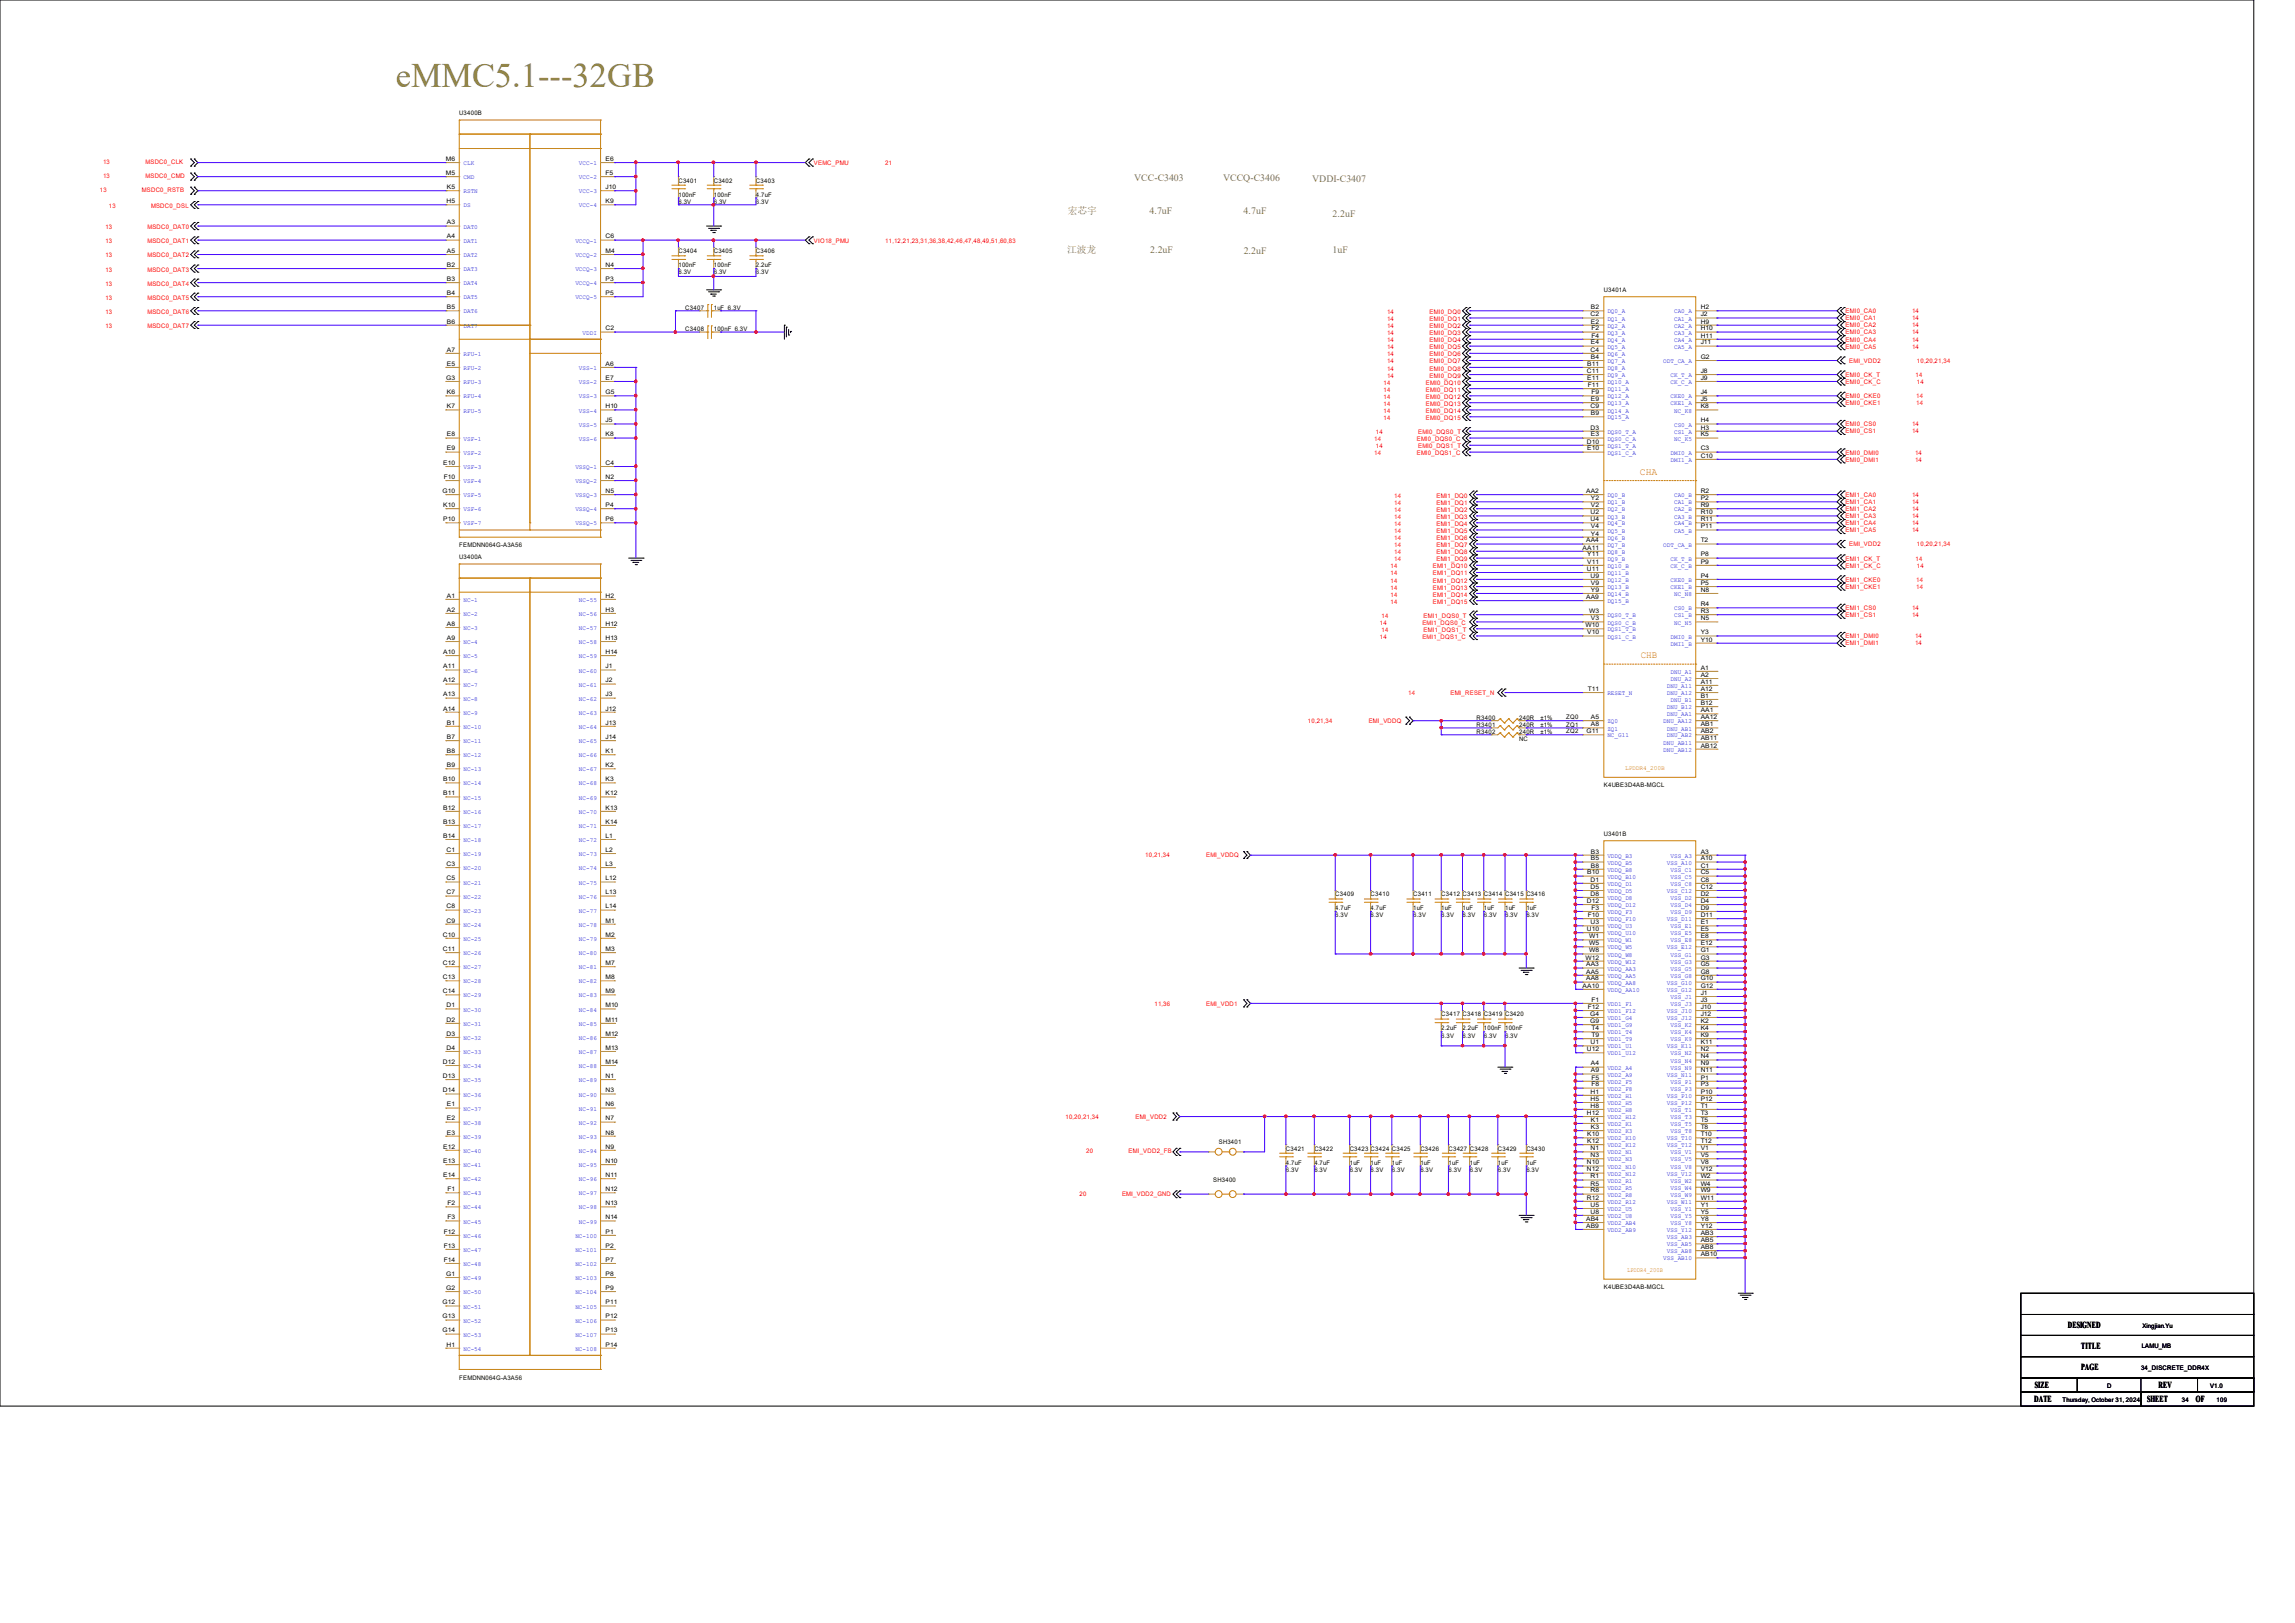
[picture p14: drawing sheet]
<svg xmlns="http://www.w3.org/2000/svg" width="297mm" height="210mm" viewBox="0 0 297 210" stroke-linecap="round" stroke-linejoin="round" font-family="sans-serif">
<defs><g id="words">
<text font-size="4.4" fill="#808040" x="51.2" y="11.3">eMMC5.1---32GB</text>
<g font-size="1.3" fill="#808040">
<text x="146.8" y="23.5">VCC-C3403</text>
<text x="158.3" y="23.5">VCCQ-C3406</text>
<text x="169.8" y="23.5">VDDI-C3407</text>
<text x="138.2" y="27.6">宏芯宇</text>
<text x="148.8" y="27.6">4.7uF</text>
<text x="161" y="27.6">4.7uF</text>
<text x="172.5" y="28">2.2uF</text>
<text x="138.1" y="32.7">江波龙</text>
<text x="148.8" y="32.8">2.2uF</text>
<text x="161" y="32.9">2.2uF</text>
<text x="172.5" y="32.8">1uF</text>
</g>
<g font-size="1.3" fill="#cc8006">
<text x="212.2" y="61.4">CHA</text>
<text x="212.3" y="85.2">CHB</text>
</g>
<g font-size="1.2">
<text x="267.6" y="171.8">DESIGNED</text>
<text x="263.3" y="179.6">SIZE</text>
<text x="269.4" y="174.6">TITLE</text>
<text x="269.4" y="177.3">PAGE</text>
<text x="279.3" y="179.6">REV</text>
<text x="263.3" y="181.4">DATE</text>
<text x="277.9" y="181.4">SHEET</text>
<text x="284.2" y="181.4">OF</text>
</g>
<g font-size=".8">
<text x="59.4" y="14.9">U3400B</text>
<text x="57.7" y="20.8">M6</text>
<text x="57.7" y="22.6">M5</text>
<text x="78.4" y="20.8">E6</text>
<text x="78.4" y="22.6">F5</text>
<text x="87.8" y="23.6">C3401</text>
<text x="92.4" y="23.6">C3402</text>
<text x="97.8" y="23.6">C3403</text>
<text x="57.8" y="26.3">H5</text>
<text x="57.8" y="29">A3</text>
<text x="57.8" y="24.5">K5</text>
<text x="78.4" y="24.5">J10</text>
<text x="78.4" y="26.3">K9</text>
<text x="87.8" y="25.4">100nF</text>
<text x="87.8" y="26.4">6.3V</text>
<text x="92.4" y="25.4">100nF</text>
<text x="92.4" y="26.4">6.3V</text>
<text x="97.8" y="25.4">4.7uF</text>
<text x="97.8" y="26.4">6.3V</text>
<text x="57.8" y="30.9">A4</text>
<text x="57.8" y="32.7">A5</text>
<text x="57.8" y="34.5">B2</text>
<text x="78.4" y="30.9">C6</text>
<text x="78.4" y="32.7">M4</text>
<text x="78.4" y="34.5">N4</text>
<text x="87.8" y="32.8">C3404</text>
<text x="87.8" y="34.6">100nF</text>
<text x="87.8" y="35.5">6.3V</text>
<text x="92.4" y="32.8">C3405</text>
<text x="92.4" y="34.6">100nF</text>
<text x="92.4" y="35.5">6.3V</text>
<text x="97.8" y="32.8">C3406</text>
<text x="97.8" y="34.6">2.2uF</text>
<text x="97.8" y="35.5">6.3V</text>
<text x="57.8" y="36.4">B3</text>
<text x="57.8" y="38.2">B4</text>
<text x="57.8" y="40">B5</text>
<text x="57.8" y="41.9">B6</text>
<text x="78.4" y="36.4">P3</text>
<text x="78.4" y="38.2">P5</text>
<text x="88.7" y="40.1">C3407</text>
<text x="92.4" y="40.1">1uF 6.3V</text>
<text x="205.8" y="40.9">C2</text>
<text x="205.9" y="40">B2</text>
<text x="205.9" y="41.9">E2</text>
<text x="207.6" y="37.8">U3401A</text>
<text x="220.1" y="40">H2</text>
<text x="220.1" y="40.9">J2</text>
<text x="220.1" y="41.9">H9</text>
<text x="57.8" y="45.5">A7</text>
<text x="57.8" y="47.3">E5</text>
<text x="78.4" y="42.8">C2</text>
<text x="78.4" y="47.3">A6</text>
<text x="88.7" y="42.8">C3408</text>
<text x="92.4" y="42.8">100nF 6.3V</text>
<text x="205.4" y="47.3">B11</text>
<text x="205.8" y="45.5">C4</text>
<text x="205.9" y="44.6">E4</text>
<text x="205.9" y="46.4">B4</text>
<text x="206" y="42.8">F2</text>
<text x="206" y="43.7">F4</text>
<text x="220.1" y="42.8">H10</text>
<text x="220.1" y="43.7">H11</text>
<text x="220.1" y="44.6">J11</text>
<text x="220.1" y="46.4">G2</text>
<text x="57.7" y="49.1">G3</text>
<text x="57.8" y="51">K6</text>
<text x="57.8" y="52.8">K7</text>
<text x="78.4" y="49.1">E7</text>
<text x="78.4" y="51">G5</text>
<text x="78.4" y="52.8">H10</text>
<text x="205.4" y="48.3">C11</text>
<text x="205.4" y="49.1">E11</text>
<text x="205.5" y="50.1">F11</text>
<text x="205.8" y="52.8">C9</text>
<text x="205.9" y="51.9">E9</text>
<text x="205.9" y="53.7">B9</text>
<text x="206" y="51">F9</text>
<text x="220.1" y="48.3">J8</text>
<text x="220.1" y="49.1">J9</text>
<text x="220.1" y="51">J4</text>
<text x="220.1" y="51.9">J5</text>
<text x="220.1" y="52.8">K8</text>
<text x="57.8" y="56.5">E8</text>
<text x="57.8" y="58.3">E9</text>
<text x="78.4" y="54.7">J5</text>
<text x="78.4" y="56.5">K8</text>
<text x="205.4" y="57.4">D10</text>
<text x="205.4" y="58.3">E10</text>
<text x="205.8" y="55.6">D3</text>
<text x="205.9" y="56.5">E3</text>
<text x="220.1" y="54.7">H4</text>
<text x="220.1" y="55.6">H3</text>
<text x="220.1" y="56.5">K5</text>
<text x="220.1" y="58.3">C3</text>
<text x="220.1" y="59.2">C10</text>
<text x="57.3" y="63.8">G10</text>
<text x="57.4" y="60.2">E10</text>
<text x="57.4" y="65.6">K10</text>
<text x="57.4" y="62">F10</text>
<text x="78.4" y="60.2">C4</text>
<text x="78.4" y="62">N2</text>
<text x="78.4" y="63.8">N5</text>
<text x="78.4" y="65.6">P4</text>
<text x="205.3" y="63.8">AA2</text>
<text x="205.9" y="64.7">Y2</text>
<text x="205.9" y="65.6">V2</text>
<text x="220.1" y="63.8">R2</text>
<text x="220.1" y="64.7">P2</text>
<text x="220.1" y="65.6">R9</text>
<text x="57.4" y="67.4">P10</text>
<text x="59.4" y="70.8">FEMDNN064G-A3A56</text>
<text x="78.4" y="67.4">P6</text>
<text x="204.8" y="71.1">AA11</text>
<text x="205.3" y="70.2">AA4</text>
<text x="205.8" y="66.5">U2</text>
<text x="205.8" y="67.4">U4</text>
<text x="205.9" y="68.4">V4</text>
<text x="205.9" y="69.3">Y4</text>
<text x="220.1" y="66.5">R10</text>
<text x="220.1" y="67.4">R11</text>
<text x="220.1" y="68.4">P11</text>
<text x="220.1" y="70.2">T2</text>
<text x="57.8" y="77.3">A1</text>
<text x="59.4" y="72.3">U3400A</text>
<text x="78.4" y="77.3">H2</text>
<text x="205.3" y="77.5">AA9</text>
<text x="205.4" y="73.9">U11</text>
<text x="205.4" y="72">Y11</text>
<text x="205.4" y="72.9">V11</text>
<text x="205.8" y="74.8">U9</text>
<text x="205.9" y="75.7">V9</text>
<text x="205.9" y="76.6">Y9</text>
<text x="220.1" y="72">P8</text>
<text x="220.1" y="72.9">P9</text>
<text x="220.1" y="74.8">P4</text>
<text x="220.1" y="75.7">P5</text>
<text x="220.1" y="76.6">N8</text>
<text x="57.8" y="79.2">A2</text>
<text x="57.8" y="81">A8</text>
<text x="57.8" y="82.8">A9</text>
<text x="78.4" y="79.2">H3</text>
<text x="78.4" y="81">H12</text>
<text x="78.4" y="82.8">H13</text>
<text x="205.2" y="81.1">W10</text>
<text x="205.4" y="82.1">V10</text>
<text x="205.7" y="79.3">W3</text>
<text x="205.9" y="80.3">V3</text>
<text x="220.1" y="78.4">R4</text>
<text x="220.1" y="79.3">R3</text>
<text x="220.1" y="80.3">N5</text>
<text x="220.1" y="82.1">Y3</text>
<text x="220.1" y="83">Y10</text>
<text x="57.4" y="84.6">A10</text>
<text x="57.4" y="86.5">A11</text>
<text x="57.4" y="88.3">A12</text>
<text x="78.4" y="84.6">H14</text>
<text x="78.4" y="86.5">J1</text>
<text x="78.4" y="88.3">J2</text>
<text x="205.5" y="89.4">T11</text>
<text x="220.1" y="86.7">A1</text>
<text x="220.1" y="87.6">A2</text>
<text x="220.1" y="88.5">A11</text>
<text x="220.1" y="89.4">A12</text>
<text x="57.4" y="90.1">A13</text>
<text x="57.4" y="91.9">A14</text>
<text x="57.8" y="93.8">B1</text>
<text x="57.8" y="95.6">B7</text>
<text x="78.4" y="90.1">J3</text>
<text x="78.4" y="91.9">J12</text>
<text x="78.4" y="93.8">J13</text>
<text x="78.4" y="95.6">J14</text>
<text x="191.1" y="94">R3401</text>
<text x="191.1" y="95">R3402</text>
<text x="191.1" y="93.1">R3400</text>
<text x="196.6" y="94">240R</text>
<text x="196.6" y="95">240R</text>
<text x="196.6" y="93.1">240R</text>
<text x="196.6" y="95.8">NC</text>
<text x="199.4" y="95">±1%</text>
<text x="199.4" y="94">±1%</text>
<text x="199.4" y="93.1">±1%</text>
<text x="202.7" y="94.9">ZQ2</text>
<text x="202.7" y="93.1">ZQ0</text>
<text x="202.7" y="94">ZQ1</text>
<text x="205.3" y="94.9">G11</text>
<text x="205.9" y="93">A5</text>
<text x="205.9" y="94">A8</text>
<text x="220.1" y="90.3">B1</text>
<text x="220.1" y="91.2">B12</text>
<text x="220.1" y="92.2">AA1</text>
<text x="220.1" y="93">AA12</text>
<text x="220.1" y="94">AB1</text>
<text x="220.1" y="94.9">AB2</text>
<text x="220.1" y="95.8">AB11</text>
<text x="57.4" y="101.1">B10</text>
<text x="57.8" y="97.4">B8</text>
<text x="57.8" y="99.3">B9</text>
<text x="78.4" y="97.4">K1</text>
<text x="78.4" y="99.3">K2</text>
<text x="78.4" y="101.1">K3</text>
<text x="207.6" y="101.9">K4UBE3D4AB-MGCL</text>
<text x="220.1" y="96.7">AB12</text>
<text x="57.4" y="102.9">B11</text>
<text x="57.4" y="104.8">B12</text>
<text x="57.4" y="106.6">B13</text>
<text x="78.4" y="102.9">K12</text>
<text x="78.4" y="104.8">K13</text>
<text x="78.4" y="106.6">K14</text>
<text x="57.4" y="108.4">B14</text>
<text x="57.8" y="110.2">C1</text>
<text x="57.8" y="112.1">C3</text>
<text x="57.8" y="113.9">C5</text>
<text x="78.4" y="108.4">L1</text>
<text x="78.4" y="110.2">L2</text>
<text x="78.4" y="112.1">L3</text>
<text x="78.4" y="113.9">L12</text>
<text x="205.4" y="113.2">B10</text>
<text x="205.9" y="110.4">B3</text>
<text x="205.9" y="111.3">B5</text>
<text x="205.9" y="112.3">B8</text>
<text x="207.6" y="108.2">U3401B</text>
<text x="220.1" y="110.4">A3</text>
<text x="220.1" y="111.3">A10</text>
<text x="220.1" y="112.3">C1</text>
<text x="220.1" y="113.2">C5</text>
<text x="57.8" y="115.7">C7</text>
<text x="57.8" y="117.6">C8</text>
<text x="57.8" y="119.4">C9</text>
<text x="78.4" y="115.7">L13</text>
<text x="78.4" y="117.6">L14</text>
<text x="78.4" y="119.4">M1</text>
<text x="172.8" y="116">C3409</text>
<text x="172.8" y="117.8">4.7uF</text>
<text x="172.8" y="118.7">6.3V</text>
<text x="177.4" y="116">C3410</text>
<text x="177.4" y="117.8">4.7uF</text>
<text x="177.4" y="118.7">6.3V</text>
<text x="182.9" y="116">C3411</text>
<text x="182.9" y="117.8">1uF</text>
<text x="182.9" y="118.7">6.3V</text>
<text x="186.5" y="116">C3412 C3413 C3414 C3415 C3416</text>
<text x="186.5" y="117.8">1uF</text>
<text x="186.5" y="118.7">6.3V</text>
<text x="189.3" y="117.8">1uF</text>
<text x="189.3" y="118.7">6.3V</text>
<text x="192" y="117.8">1uF</text>
<text x="192" y="118.7">6.3V</text>
<text x="194.8" y="117.8">1uF</text>
<text x="194.8" y="118.7">6.3V</text>
<text x="197.5" y="117.8">1uF</text>
<text x="197.5" y="118.7">6.3V</text>
<text x="205.4" y="116.8">D12</text>
<text x="205.5" y="118.7">F10</text>
<text x="205.8" y="114.1">D1</text>
<text x="205.8" y="115">D5</text>
<text x="205.8" y="115.9">D8</text>
<text x="205.8" y="119.6">U3</text>
<text x="206" y="117.7">F3</text>
<text x="220.1" y="114.1">C8</text>
<text x="220.1" y="115">C12</text>
<text x="220.1" y="115.9">D2</text>
<text x="220.1" y="116.8">D4</text>
<text x="220.1" y="117.7">D9</text>
<text x="220.1" y="118.7">D11</text>
<text x="220.1" y="119.6">E1</text>
<text x="57.3" y="121.2">C10</text>
<text x="57.3" y="123.1">C11</text>
<text x="57.3" y="124.9">C12</text>
<text x="78.4" y="121.2">M2</text>
<text x="78.4" y="123.1">M3</text>
<text x="78.4" y="124.9">M7</text>
<text x="205.2" y="124.2">W12</text>
<text x="205.3" y="125">AA3</text>
<text x="205.3" y="126">AA5</text>
<text x="205.4" y="120.5">U10</text>
<text x="205.7" y="121.4">W1</text>
<text x="205.7" y="122.3">W5</text>
<text x="205.7" y="123.2">W8</text>
<text x="220.1" y="120.5">E5</text>
<text x="220.1" y="121.4">E8</text>
<text x="220.1" y="122.3">E12</text>
<text x="220.1" y="123.2">G1</text>
<text x="220.1" y="124.2">G3</text>
<text x="220.1" y="125">G5</text>
<text x="220.1" y="126">G8</text>
<text x="57.3" y="126.7">C13</text>
<text x="57.3" y="128.5">C14</text>
<text x="57.8" y="130.3">D1</text>
<text x="78.4" y="126.7">M8</text>
<text x="78.4" y="128.5">M9</text>
<text x="78.4" y="130.3">M10</text>
<text x="186.5" y="131.5">C3417 C3418 C3419 C3420</text>
<text x="204.8" y="127.8">AA10</text>
<text x="205.3" y="126.9">AA8</text>
<text x="205.5" y="130.6">F12</text>
<text x="205.8" y="131.4">G4</text>
<text x="206" y="129.6">F1</text>
<text x="220.1" y="126.9">G10</text>
<text x="220.1" y="127.8">G12</text>
<text x="220.1" y="128.7">J1</text>
<text x="220.1" y="129.6">J3</text>
<text x="220.1" y="130.6">J10</text>
<text x="220.1" y="131.4">J12</text>
<text x="57.3" y="137.7">D12</text>
<text x="57.8" y="132.2">D2</text>
<text x="57.8" y="134">D3</text>
<text x="57.8" y="135.8">D4</text>
<text x="78.4" y="132.2">M11</text>
<text x="78.4" y="134">M12</text>
<text x="78.4" y="135.8">M13</text>
<text x="78.4" y="137.7">M14</text>
<text x="186.5" y="133.3">2.2uF</text>
<text x="186.5" y="134.3">6.3V</text>
<text x="189.3" y="133.3">2.2uF</text>
<text x="189.3" y="134.3">6.3V</text>
<text x="192" y="133.3">100nF 100nF</text>
<text x="192" y="134.3">6.3V</text>
<text x="194.8" y="134.3">6.3V</text>
<text x="205.4" y="136">U12</text>
<text x="205.8" y="132.4">G9</text>
<text x="205.8" y="135.1">U1</text>
<text x="205.9" y="137.9">A4</text>
<text x="206" y="133.3">T4</text>
<text x="206" y="134.2">T9</text>
<text x="220.1" y="132.4">K2</text>
<text x="220.1" y="133.3">K4</text>
<text x="220.1" y="134.2">K9</text>
<text x="220.1" y="135.1">K11</text>
<text x="220.1" y="136">N2</text>
<text x="220.1" y="136.9">N4</text>
<text x="220.1" y="137.9">N9</text>
<text x="57.3" y="139.5">D13</text>
<text x="57.3" y="141.3">D14</text>
<text x="57.8" y="143.2">E1</text>
<text x="78.4" y="139.5">N1</text>
<text x="78.4" y="141.3">N3</text>
<text x="78.4" y="143.2">N6</text>
<text x="205.8" y="141.5">H1</text>
<text x="205.8" y="142.4">H5</text>
<text x="205.8" y="143.3">H8</text>
<text x="205.9" y="138.8">A9</text>
<text x="206" y="139.7">F5</text>
<text x="206" y="140.6">F8</text>
<text x="220.1" y="138.8">N11</text>
<text x="220.1" y="139.7">P1</text>
<text x="220.1" y="140.6">P3</text>
<text x="220.1" y="141.5">P10</text>
<text x="220.1" y="142.4">P12</text>
<text x="220.1" y="143.3">T1</text>
<text x="57.4" y="148.6">E12</text>
<text x="57.8" y="145">E2</text>
<text x="57.8" y="146.8">E3</text>
<text x="78.4" y="145">N7</text>
<text x="78.4" y="146.8">N8</text>
<text x="78.4" y="148.6">N9</text>
<text x="157.7" y="148">SH3401</text>
<text x="166.4" y="148.9">C3421</text>
<text x="170.1" y="148.9">C3422</text>
<text x="174.7" y="148.9">C3423 C3424 C3425</text>
<text x="183.8" y="148.9">C3426</text>
<text x="187.5" y="148.9">C3427 C3428</text>
<text x="193.9" y="148.9">C3429</text>
<text x="197.5" y="148.9">C3430</text>
<text x="205.4" y="144.3">H12</text>
<text x="205.4" y="147">K10</text>
<text x="205.4" y="147.9">K12</text>
<text x="205.8" y="148.8">N1</text>
<text x="205.8" y="149.7">N3</text>
<text x="205.9" y="145.2">K1</text>
<text x="205.9" y="146.1">K3</text>
<text x="220.1" y="144.3">T3</text>
<text x="220.1" y="145.2">T5</text>
<text x="220.1" y="146.1">T8</text>
<text x="220.1" y="147">T10</text>
<text x="220.1" y="147.9">T12</text>
<text x="220.1" y="148.8">V1</text>
<text x="220.1" y="149.7">V5</text>
<text x="57.4" y="150.5">E13</text>
<text x="57.4" y="152.3">E14</text>
<text x="57.9" y="154.1">F1</text>
<text x="57.9" y="156">F2</text>
<text x="78.4" y="150.5">N10</text>
<text x="78.4" y="152.3">N11</text>
<text x="78.4" y="154.1">N12</text>
<text x="78.4" y="156">N13</text>
<text x="157" y="153">SH3400</text>
<text x="166.4" y="150.7">4.7uF</text>
<text x="166.4" y="151.6">6.3V</text>
<text x="170.1" y="150.7">4.7uF</text>
<text x="170.1" y="151.6">6.3V</text>
<text x="174.7" y="150.7">1uF</text>
<text x="174.7" y="151.6">6.3V</text>
<text x="177.4" y="150.7">1uF</text>
<text x="177.4" y="151.6">6.3V</text>
<text x="180.1" y="150.7">1uF</text>
<text x="180.1" y="151.6">6.3V</text>
<text x="183.8" y="150.7">1uF</text>
<text x="183.8" y="151.6">6.3V</text>
<text x="187.5" y="150.7">1uF</text>
<text x="187.5" y="151.6">6.3V</text>
<text x="190.2" y="150.7">1uF</text>
<text x="190.2" y="151.6">6.3V</text>
<text x="193.9" y="150.7">1uF</text>
<text x="193.9" y="151.6">6.3V</text>
<text x="197.5" y="150.7">1uF</text>
<text x="197.5" y="151.6">6.3V</text>
<text x="205.4" y="150.7">N10</text>
<text x="205.4" y="151.6">N12</text>
<text x="205.4" y="155.2">R12</text>
<text x="205.8" y="152.5">R1</text>
<text x="205.8" y="153.4">R5</text>
<text x="205.8" y="154.3">R8</text>
<text x="220.1" y="150.7">V8</text>
<text x="220.1" y="151.6">V12</text>
<text x="220.1" y="152.5">W2</text>
<text x="220.1" y="153.4">W4</text>
<text x="220.1" y="154.3">W9</text>
<text x="220.1" y="155.2">W11</text>
<text x="57.4" y="159.6">F12</text>
<text x="57.4" y="161.5">F13</text>
<text x="57.9" y="157.8">F3</text>
<text x="78.4" y="159.6">P1</text>
<text x="78.4" y="161.5">P2</text>
<text x="78.4" y="157.8">N14</text>
<text x="205.3" y="158">AB4</text>
<text x="205.3" y="158.9">AB9</text>
<text x="205.8" y="156.2">U5</text>
<text x="205.8" y="157.1">U8</text>
<text x="220.1" y="156.2">Y1</text>
<text x="220.1" y="157.1">Y5</text>
<text x="220.1" y="158">Y8</text>
<text x="220.1" y="158.9">Y12</text>
<text x="220.1" y="159.8">AB3</text>
<text x="220.1" y="160.7">AB5</text>
<text x="220.1" y="161.6">AB8</text>
<text x="57.4" y="163.3">F14</text>
<text x="57.7" y="165.1">G1</text>
<text x="57.7" y="166.9">G2</text>
<text x="78.4" y="163.3">P7</text>
<text x="78.4" y="165.1">P8</text>
<text x="78.4" y="166.9">P9</text>
<text x="207.6" y="166.8">K4UBE3D4AB-MGCL</text>
<text x="220.1" y="162.6">AB10</text>
<text x="57.3" y="168.8">G12</text>
<text x="57.3" y="170.6">G13</text>
<text x="57.3" y="172.4">G14</text>
<text x="78.4" y="168.8">P11</text>
<text x="78.4" y="170.6">P12</text>
<text x="78.4" y="172.4">P13</text>
<text x="277.3" y="171.8">Xingjian.Yu</text>
<text x="57.8" y="174.2">H1</text>
<text x="59.4" y="178.5">FEMDNN064G-A3A56</text>
<text x="78.4" y="174.2">P14</text>
<text x="272.7" y="179.6">D</text>
<text x="277.1" y="177.2">34_DISCRETE_DDR4X</text>
<text x="277.2" y="174.5">LAMU_MB</text>
<text x="286" y="179.6">V1.0</text>
<text x="266.9" y="181.4">Thursday, October 31, 2024</text>
<text x="282.4" y="181.4">34</text>
<text x="286.9" y="181.4">109</text>
</g>
<g font-size=".8" fill="#f00">
<text x="13.3" y="21.3">13</text>
<text x="13.3" y="23.1">13</text>
<text x="18.8" y="21.3">MSDC0_CLK</text>
<text x="18.8" y="23.1">MSDC0_CMD</text>
<text x="105.3" y="21.3">VEMC_PMU</text>
<text x="114.6" y="21.3">21</text>
<text x="12.9" y="24.9">13</text>
<text x="13.6" y="29.7">13</text>
<text x="14.1" y="26.9">13</text>
<text x="18.4" y="24.9">MSDC0_RSTB</text>
<text x="19.1" y="29.7">MSDC0_DAT0</text>
<text x="19.6" y="26.9">MSDC0_DSL</text>
<text x="13.6" y="31.5">13</text>
<text x="13.6" y="33.3">13</text>
<text x="13.6" y="35.1">13</text>
<text x="19.1" y="31.5">MSDC0_DAT1</text>
<text x="19.1" y="33.3">MSDC0_DAT2</text>
<text x="19.1" y="35.1">MSDC0_DAT3</text>
<text x="105.3" y="31.4">VIO18_PMU</text>
<text x="114.6" y="31.4">11,12,21,23,31,36,38,42,46,47,48,49,51,60,83</text>
<text x="13.6" y="37">13</text>
<text x="13.6" y="38.8">13</text>
<text x="13.6" y="40.6">13</text>
<text x="19.1" y="37">MSDC0_DAT4</text>
<text x="19.1" y="38.8">MSDC0_DAT5</text>
<text x="19.1" y="40.6">MSDC0_DAT6</text>
<text x="179.5" y="40.6">14</text>
<text x="179.5" y="41.5">14</text>
<text x="185" y="40.6">EMI0_DQ0</text>
<text x="185" y="41.5">EMI0_DQ1</text>
<text x="238.9" y="40.6">EMI0_CA0</text>
<text x="238.9" y="41.4">EMI0_CA1</text>
<text x="247.4" y="40.6">14</text>
<text x="247.4" y="41.4">14</text>
<text x="13.6" y="42.5">13</text>
<text x="19.1" y="42.5">MSDC0_DAT7</text>
<text x="179.5" y="42.5">14</text>
<text x="179.5" y="43.4">14</text>
<text x="179.5" y="44.3">14</text>
<text x="179.5" y="45.2">14</text>
<text x="179.5" y="46.1">14</text>
<text x="179.5" y="47">14</text>
<text x="179.5" y="48">14</text>
<text x="185" y="42.5">EMI0_DQ2</text>
<text x="185" y="43.4">EMI0_DQ3</text>
<text x="185" y="44.3">EMI0_DQ4</text>
<text x="185" y="45.2">EMI0_DQ5</text>
<text x="185" y="46.1">EMI0_DQ6</text>
<text x="185" y="47">EMI0_DQ7</text>
<text x="185" y="48">EMI0_DQ8</text>
<text x="238.9" y="42.4">EMI0_CA2</text>
<text x="238.9" y="43.3">EMI0_CA3</text>
<text x="238.9" y="44.2">EMI0_CA4</text>
<text x="238.9" y="45.1">EMI0_CA5</text>
<text x="239.3" y="46.9">EMI_VDD2</text>
<text x="247.4" y="42.4">14</text>
<text x="247.4" y="43.3">14</text>
<text x="247.4" y="44.2">14</text>
<text x="247.4" y="45.1">14</text>
<text x="248.1" y="46.9">10,20,21,34</text>
<text x="179" y="49.8">14</text>
<text x="179" y="50.7">14</text>
<text x="179" y="51.6">14</text>
<text x="179" y="52.5">14</text>
<text x="179" y="53.4">14</text>
<text x="179.5" y="48.9">14</text>
<text x="184.5" y="49.8">EMI0_DQ10</text>
<text x="184.5" y="50.7">EMI0_DQ11</text>
<text x="184.5" y="51.6">EMI0_DQ12</text>
<text x="184.5" y="52.5">EMI0_DQ13</text>
<text x="184.5" y="53.4">EMI0_DQ14</text>
<text x="185" y="48.9">EMI0_DQ9</text>
<text x="238.9" y="48.8">EMI0_CK_T</text>
<text x="238.9" y="49.7">EMI0_CK_C</text>
<text x="238.9" y="51.5">EMI0_CKE0</text>
<text x="238.9" y="52.4">EMI0_CKE1</text>
<text x="247.9" y="48.8">14</text>
<text x="248" y="51.5">14</text>
<text x="248" y="52.4">14</text>
<text x="248.1" y="49.7">14</text>
<text x="177.9" y="57.1">14</text>
<text x="177.9" y="58.9">14</text>
<text x="178.1" y="56.2">14</text>
<text x="178.1" y="58">14</text>
<text x="179" y="54.4">14</text>
<text x="183.4" y="57.1">EMI0_DQS0_C</text>
<text x="183.4" y="58.9">EMI0_DQS1_C</text>
<text x="183.5" y="56.2">EMI0_DQS0_T</text>
<text x="183.5" y="58">EMI0_DQS1_T</text>
<text x="184.5" y="54.4">EMI0_DQ15</text>
<text x="238.9" y="55.2">EMI0_CS0</text>
<text x="238.9" y="56.1">EMI0_CS1</text>
<text x="238.9" y="58.8">EMI0_DMI0</text>
<text x="238.9" y="59.7">EMI0_DMI1</text>
<text x="247.4" y="55.2">14</text>
<text x="247.4" y="56.1">14</text>
<text x="247.8" y="58.8">14</text>
<text x="247.8" y="59.7">14</text>
<text x="180.4" y="64.4">14</text>
<text x="180.4" y="65.3">14</text>
<text x="185.9" y="64.4">EMI1_DQ0</text>
<text x="185.9" y="65.3">EMI1_DQ1</text>
<text x="238.9" y="64.3">EMI1_CA0</text>
<text x="238.9" y="65.2">EMI1_CA1</text>
<text x="247.4" y="64.3">14</text>
<text x="247.4" y="65.2">14</text>
<text x="180.4" y="66.2">14</text>
<text x="180.4" y="67.1">14</text>
<text x="180.4" y="68.1">14</text>
<text x="180.4" y="69">14</text>
<text x="180.4" y="69.9">14</text>
<text x="180.4" y="70.8">14</text>
<text x="180.4" y="71.7">14</text>
<text x="185.9" y="66.2">EMI1_DQ2</text>
<text x="185.9" y="67.1">EMI1_DQ3</text>
<text x="185.9" y="68.1">EMI1_DQ4</text>
<text x="185.9" y="69">EMI1_DQ5</text>
<text x="185.9" y="69.9">EMI1_DQ6</text>
<text x="185.9" y="70.8">EMI1_DQ7</text>
<text x="185.9" y="71.7">EMI1_DQ8</text>
<text x="238.9" y="66.1">EMI1_CA2</text>
<text x="238.9" y="67.1">EMI1_CA3</text>
<text x="238.9" y="68">EMI1_CA4</text>
<text x="238.9" y="68.9">EMI1_CA5</text>
<text x="239.3" y="70.7">EMI_VDD2</text>
<text x="247.4" y="66.1">14</text>
<text x="247.4" y="67.1">14</text>
<text x="247.4" y="68">14</text>
<text x="247.4" y="68.9">14</text>
<text x="248.1" y="70.7">10,20,21,34</text>
<text x="180" y="73.5">14</text>
<text x="180" y="74.5">14</text>
<text x="180" y="75.4">14</text>
<text x="180" y="76.3">14</text>
<text x="180" y="77.2">14</text>
<text x="180.4" y="72.6">14</text>
<text x="185.4" y="73.5">EMI1_DQ10</text>
<text x="185.4" y="74.5">EMI1_DQ11</text>
<text x="185.4" y="75.4">EMI1_DQ12</text>
<text x="185.4" y="76.3">EMI1_DQ13</text>
<text x="185.4" y="77.2">EMI1_DQ14</text>
<text x="185.9" y="72.6">EMI1_DQ9</text>
<text x="238.9" y="72.6">EMI1_CK_T</text>
<text x="238.9" y="73.4">EMI1_CK_C</text>
<text x="238.9" y="75.3">EMI1_CKE0</text>
<text x="238.9" y="76.2">EMI1_CKE1</text>
<text x="247.9" y="72.6">14</text>
<text x="248" y="75.3">14</text>
<text x="248" y="76.2">14</text>
<text x="248.1" y="73.4">14</text>
<text x="178.6" y="80.9">14</text>
<text x="178.6" y="82.7">14</text>
<text x="178.8" y="80">14</text>
<text x="178.8" y="81.8">14</text>
<text x="180" y="78.1">14</text>
<text x="184.1" y="80.9">EMI1_DQS0_C</text>
<text x="184.1" y="82.7">EMI1_DQS1_C</text>
<text x="184.2" y="80">EMI1_DQS0_T</text>
<text x="184.2" y="81.8">EMI1_DQS1_T</text>
<text x="185.4" y="78.1">EMI1_DQ15</text>
<text x="238.9" y="78.9">EMI1_CS0</text>
<text x="238.9" y="79.8">EMI1_CS1</text>
<text x="238.9" y="82.6">EMI1_DMI0</text>
<text x="238.9" y="83.5">EMI1_DMI1</text>
<text x="247.4" y="78.9">14</text>
<text x="247.4" y="79.8">14</text>
<text x="247.8" y="82.6">14</text>
<text x="247.8" y="83.5">14</text>
<text x="182.3" y="90">14</text>
<text x="187.7" y="90">EMI_RESET_N</text>
<text x="169.3" y="93.6">10,21,34</text>
<text x="177.1" y="93.6">EMI_VDDQ</text>
<text x="148.2" y="111">10,21,34</text>
<text x="156.1" y="111">EMI_VDDQ</text>
<text x="149.4" y="130.1">11,36</text>
<text x="156.1" y="130.1">EMI_VDD1</text>
<text x="137.9" y="144.8">10,20,21,34</text>
<text x="140.6" y="149.3">20</text>
<text x="146.1" y="149.3">EMI_VDD2_FB</text>
<text x="146.9" y="144.8">EMI_VDD2</text>
<text x="139.7" y="154.7">20</text>
<text x="145.2" y="154.7">EMI_VDD2_GND</text>
</g>
<g font-size=".8" fill="#00c">
<text x="60" y="21.4">CLK</text>
<text x="60" y="23.2">CMD</text>
<text x="74.9" y="21.4">VCC-1</text>
<text x="74.9" y="23.2">VCC-2</text>
<text x="60" y="29.6">DAT0</text>
<text x="60" y="26.8">DS</text>
<text x="60" y="25">RSTN</text>
<text x="74.9" y="25">VCC-3</text>
<text x="74.9" y="26.8">VCC-4</text>
<text x="60" y="31.4">DAT1</text>
<text x="60" y="33.3">DAT2</text>
<text x="60" y="35.1">DAT3</text>
<text x="74.5" y="31.4">VCCQ-1</text>
<text x="74.5" y="33.3">VCCQ-2</text>
<text x="74.5" y="35.1">VCCQ-3</text>
<text x="60" y="36.9">DAT4</text>
<text x="60" y="38.7">DAT5</text>
<text x="60" y="40.6">DAT6</text>
<text x="74.5" y="36.9">VCCQ-4</text>
<text x="74.5" y="38.7">VCCQ-5</text>
<text x="208" y="40.6">DQ0_A</text>
<text x="208" y="41.5">DQ1_A</text>
<text x="216.7" y="40.6">CA0_A</text>
<text x="216.7" y="41.5">CA1_A</text>
<text x="60" y="42.4">DAT7</text>
<text x="60" y="46.1">RFU-1</text>
<text x="60" y="47.9">RFU-2</text>
<text x="74.9" y="47.9">VSS-1</text>
<text x="75.4" y="43.3">VDDI</text>
<text x="208" y="42.4">DQ2_A</text>
<text x="208" y="43.3">DQ3_A</text>
<text x="208" y="44.2">DQ4_A</text>
<text x="208" y="45.1">DQ5_A</text>
<text x="208" y="46.1">DQ6_A</text>
<text x="208" y="47">DQ7_A</text>
<text x="208" y="47.9">DQ8_A</text>
<text x="215.3" y="47">ODT_CA_A</text>
<text x="216.7" y="42.4">CA2_A</text>
<text x="216.7" y="43.3">CA3_A</text>
<text x="216.7" y="44.2">CA4_A</text>
<text x="216.7" y="45.1">CA5_A</text>
<text x="60" y="49.7">RFU-3</text>
<text x="60" y="51.6">RFU-4</text>
<text x="60" y="53.4">RFU-5</text>
<text x="74.9" y="49.7">VSS-2</text>
<text x="74.9" y="51.6">VSS-3</text>
<text x="74.9" y="53.4">VSS-4</text>
<text x="208" y="48.8">DQ9_A</text>
<text x="208" y="49.7">DQ10_A</text>
<text x="208" y="50.6">DQ11_A</text>
<text x="208" y="51.6">DQ12_A</text>
<text x="208" y="52.4">DQ13_A</text>
<text x="208" y="53.4">DQ14_A</text>
<text x="216.2" y="48.8">CK_T_A</text>
<text x="216.2" y="49.7">CK_C_A</text>
<text x="216.2" y="51.6">CKE0_A</text>
<text x="216.2" y="52.4">CKE1_A</text>
<text x="216.7" y="53.4">NC_K8</text>
<text x="60" y="57">VSF-1</text>
<text x="60" y="58.8">VSF-2</text>
<text x="74.9" y="55.2">VSS-5</text>
<text x="74.9" y="57">VSS-6</text>
<text x="208" y="54.3">DQ15_A</text>
<text x="208" y="56.1">DQS0_T_A</text>
<text x="208" y="57">DQS0_C_A</text>
<text x="208" y="58">DQS1_T_A</text>
<text x="208" y="58.8">DQS1_C_A</text>
<text x="216.2" y="58.8">DMI0_A</text>
<text x="216.2" y="59.8">DMI1_A</text>
<text x="216.7" y="55.2">CS0_A</text>
<text x="216.7" y="56.1">CS1_A</text>
<text x="216.7" y="57">NC_K5</text>
<text x="60" y="60.7">VSF-3</text>
<text x="60" y="62.5">VSF-4</text>
<text x="60" y="64.3">VSF-5</text>
<text x="74.5" y="60.7">VSSQ-1</text>
<text x="74.5" y="62.5">VSSQ-2</text>
<text x="74.5" y="64.3">VSSQ-3</text>
<text x="208" y="64.3">DQ0_B</text>
<text x="208" y="65.3">DQ1_B</text>
<text x="216.7" y="64.3">CA0_B</text>
<text x="216.7" y="65.3">CA1_B</text>
<text x="60" y="66.2">VSF-6</text>
<text x="60" y="68">VSF-7</text>
<text x="74.5" y="66.2">VSSQ-4</text>
<text x="74.5" y="68">VSSQ-5</text>
<text x="208" y="66.2">DQ2_B</text>
<text x="208" y="67.1">DQ3_B</text>
<text x="208" y="68">DQ4_B</text>
<text x="208" y="68.9">DQ5_B</text>
<text x="208" y="69.8">DQ6_B</text>
<text x="208" y="70.7">DQ7_B</text>
<text x="208" y="71.7">DQ8_B</text>
<text x="215.3" y="70.7">ODT_CA_B</text>
<text x="216.7" y="66.2">CA2_B</text>
<text x="216.7" y="67.1">CA3_B</text>
<text x="216.7" y="68">CA4_B</text>
<text x="216.7" y="68.9">CA5_B</text>
<text x="60" y="77.9">NC-1</text>
<text x="74.9" y="77.9">NC-55</text>
<text x="208" y="72.6">DQ9_B</text>
<text x="208" y="73.5">DQ10_B</text>
<text x="208" y="74.4">DQ11_B</text>
<text x="208" y="75.3">DQ12_B</text>
<text x="208" y="76.2">DQ13_B</text>
<text x="208" y="77.1">DQ14_B</text>
<text x="216.2" y="72.6">CK_T_B</text>
<text x="216.2" y="73.5">CK_C_B</text>
<text x="216.2" y="75.3">CKE0_B</text>
<text x="216.2" y="76.2">CKE1_B</text>
<text x="216.7" y="77.1">NC_N8</text>
<text x="60" y="79.7">NC-2</text>
<text x="60" y="81.5">NC-3</text>
<text x="60" y="83.4">NC-4</text>
<text x="74.9" y="79.7">NC-56</text>
<text x="74.9" y="81.5">NC-57</text>
<text x="74.9" y="83.4">NC-58</text>
<text x="208" y="78.1">DQ15_B</text>
<text x="208" y="79.9">DQS0_T_B</text>
<text x="208" y="80.8">DQS0_C_B</text>
<text x="208" y="81.7">DQS1_T_B</text>
<text x="208" y="82.6">DQS1_C_B</text>
<text x="216.2" y="82.6">DMI0_B</text>
<text x="216.2" y="83.6">DMI1_B</text>
<text x="216.7" y="79">CS0_B</text>
<text x="216.7" y="79.9">CS1_B</text>
<text x="216.7" y="80.8">NC_N5</text>
<text x="60" y="85.2">NC-5</text>
<text x="60" y="87">NC-6</text>
<text x="60" y="88.9">NC-7</text>
<text x="74.9" y="85.2">NC-59</text>
<text x="74.9" y="87">NC-60</text>
<text x="74.9" y="88.9">NC-61</text>
<text x="208" y="90">RESET_N</text>
<text x="215.7" y="89">DNU_A11</text>
<text x="215.7" y="90">DNU_A12</text>
<text x="216.2" y="87.2">DNU_A1</text>
<text x="216.2" y="88.1">DNU_A2</text>
<text x="60" y="94.3">NC-10</text>
<text x="60" y="90.7">NC-8</text>
<text x="60" y="92.5">NC-9</text>
<text x="74.9" y="90.7">NC-62</text>
<text x="74.9" y="92.5">NC-63</text>
<text x="74.9" y="94.3">NC-64</text>
<text x="208" y="93.6">ZQ0</text>
<text x="208" y="94.5">ZQ1</text>
<text x="208" y="95.4">NC_G11</text>
<text x="215.3" y="93.6">DNU_AA12</text>
<text x="215.7" y="91.8">DNU_B12</text>
<text x="215.7" y="92.7">DNU_AA1</text>
<text x="215.7" y="94.5">DNU_AB1</text>
<text x="215.7" y="95.4">DNU_AB2</text>
<text x="216.2" y="90.8">DNU_B1</text>
<text x="60" y="96.2">NC-11</text>
<text x="60" y="98">NC-12</text>
<text x="60" y="99.8">NC-13</text>
<text x="60" y="101.6">NC-14</text>
<text x="74.9" y="96.2">NC-65</text>
<text x="74.9" y="98">NC-66</text>
<text x="74.9" y="99.8">NC-67</text>
<text x="74.9" y="101.6">NC-68</text>
<text x="215.3" y="96.3">DNU_AB11</text>
<text x="215.3" y="97.3">DNU_AB12</text>
<text x="60" y="103.5">NC-15</text>
<text x="60" y="105.3">NC-16</text>
<text x="60" y="107.1">NC-17</text>
<text x="74.9" y="103.5">NC-69</text>
<text x="74.9" y="105.3">NC-70</text>
<text x="74.9" y="107.1">NC-71</text>
<text x="60" y="109">NC-18</text>
<text x="60" y="110.8">NC-19</text>
<text x="60" y="112.6">NC-20</text>
<text x="74.9" y="109">NC-72</text>
<text x="74.9" y="110.8">NC-73</text>
<text x="74.9" y="112.6">NC-74</text>
<text x="208" y="111">VDDQ_B3</text>
<text x="208" y="111.9">VDDQ_B5</text>
<text x="208" y="112.8">VDDQ_B8</text>
<text x="208" y="113.7">VDDQ_B10</text>
<text x="215.7" y="111.9">VSS_A10</text>
<text x="216.2" y="111">VSS_A3</text>
<text x="216.2" y="112.8">VSS_C1</text>
<text x="216.2" y="113.7">VSS_C5</text>
<text x="60" y="114.5">NC-21</text>
<text x="60" y="116.3">NC-22</text>
<text x="60" y="118.1">NC-23</text>
<text x="60" y="119.9">NC-24</text>
<text x="74.9" y="114.5">NC-75</text>
<text x="74.9" y="116.3">NC-76</text>
<text x="74.9" y="118.1">NC-77</text>
<text x="74.9" y="119.9">NC-78</text>
<text x="208" y="114.6">VDDQ_D1</text>
<text x="208" y="115.6">VDDQ_D5</text>
<text x="208" y="116.5">VDDQ_D8</text>
<text x="208" y="117.4">VDDQ_D12</text>
<text x="208" y="118.3">VDDQ_F3</text>
<text x="208" y="119.2">VDDQ_F10</text>
<text x="215.7" y="115.6">VSS_C12</text>
<text x="215.7" y="119.2">VSS_D11</text>
<text x="216.2" y="114.6">VSS_C8</text>
<text x="216.2" y="116.5">VSS_D2</text>
<text x="216.2" y="117.4">VSS_D4</text>
<text x="216.2" y="118.3">VSS_D9</text>
<text x="60" y="121.7">NC-25</text>
<text x="60" y="123.6">NC-26</text>
<text x="60" y="125.4">NC-27</text>
<text x="74.9" y="121.7">NC-79</text>
<text x="74.9" y="123.6">NC-80</text>
<text x="74.9" y="125.4">NC-81</text>
<text x="208" y="120.1">VDDQ_U3</text>
<text x="208" y="121">VDDQ_U10</text>
<text x="208" y="122">VDDQ_W1</text>
<text x="208" y="122.8">VDDQ_W5</text>
<text x="208" y="123.8">VDDQ_W8</text>
<text x="208" y="124.7">VDDQ_W12</text>
<text x="208" y="125.6">VDDQ_AA3</text>
<text x="215.7" y="122.8">VSS_E12</text>
<text x="216.2" y="120.1">VSS_E1</text>
<text x="216.2" y="121">VSS_E5</text>
<text x="216.2" y="122">VSS_E8</text>
<text x="216.2" y="123.8">VSS_G1</text>
<text x="216.2" y="124.7">VSS_G3</text>
<text x="216.2" y="125.6">VSS_G5</text>
<text x="60" y="127.2">NC-28</text>
<text x="60" y="129.1">NC-29</text>
<text x="60" y="130.9">NC-30</text>
<text x="74.9" y="127.2">NC-82</text>
<text x="74.9" y="129.1">NC-83</text>
<text x="74.9" y="130.9">NC-84</text>
<text x="208" y="126.5">VDDQ_AA5</text>
<text x="208" y="127.4">VDDQ_AA8</text>
<text x="208" y="128.4">VDDQ_AA10</text>
<text x="208" y="130.2">VDD1_F1</text>
<text x="208" y="131.1">VDD1_F12</text>
<text x="208" y="132">VDD1_G4</text>
<text x="215.7" y="127.4">VSS_G10</text>
<text x="215.7" y="128.4">VSS_G12</text>
<text x="215.7" y="131.1">VSS_J10</text>
<text x="215.7" y="132">VSS_J12</text>
<text x="216.2" y="126.5">VSS_G8</text>
<text x="216.2" y="129.3">VSS_J1</text>
<text x="216.2" y="130.2">VSS_J3</text>
<text x="60" y="132.8">NC-31</text>
<text x="60" y="134.6">NC-32</text>
<text x="60" y="136.4">NC-33</text>
<text x="74.9" y="132.8">NC-85</text>
<text x="74.9" y="134.6">NC-86</text>
<text x="74.9" y="136.4">NC-87</text>
<text x="208" y="132.9">VDD1_G9</text>
<text x="208" y="133.9">VDD1_T4</text>
<text x="208" y="134.7">VDD1_T9</text>
<text x="208" y="135.7">VDD1_U1</text>
<text x="208" y="136.6">VDD1_U12</text>
<text x="215.7" y="135.7">VSS_K11</text>
<text x="216.2" y="132.9">VSS_K2</text>
<text x="216.2" y="133.9">VSS_K4</text>
<text x="216.2" y="134.7">VSS_K9</text>
<text x="216.2" y="136.6">VSS_N2</text>
<text x="216.2" y="137.5">VSS_N4</text>
<text x="60" y="138.2">NC-34</text>
<text x="60" y="140">NC-35</text>
<text x="60" y="141.9">NC-36</text>
<text x="60" y="143.7">NC-37</text>
<text x="74.9" y="138.2">NC-88</text>
<text x="74.9" y="140">NC-89</text>
<text x="74.9" y="141.9">NC-90</text>
<text x="74.9" y="143.7">NC-91</text>
<text x="208" y="138.4">VDD2_A4</text>
<text x="208" y="139.3">VDD2_A9</text>
<text x="208" y="140.2">VDD2_F5</text>
<text x="208" y="141.1">VDD2_F8</text>
<text x="208" y="142.1">VDD2_H1</text>
<text x="208" y="143">VDD2_H5</text>
<text x="208" y="143.9">VDD2_H8</text>
<text x="215.7" y="139.3">VSS_N11</text>
<text x="215.7" y="142.1">VSS_P10</text>
<text x="215.7" y="143">VSS_P12</text>
<text x="216.2" y="138.4">VSS_N9</text>
<text x="216.2" y="140.2">VSS_P1</text>
<text x="216.2" y="141.1">VSS_P3</text>
<text x="216.2" y="143.9">VSS_T1</text>
<text x="60" y="145.5">NC-38</text>
<text x="60" y="147.4">NC-39</text>
<text x="60" y="149.2">NC-40</text>
<text x="74.9" y="145.5">NC-92</text>
<text x="74.9" y="147.4">NC-93</text>
<text x="74.9" y="149.2">NC-94</text>
<text x="208" y="144.8">VDD2_H12</text>
<text x="208" y="145.7">VDD2_K1</text>
<text x="208" y="146.6">VDD2_K3</text>
<text x="208" y="147.6">VDD2_K10</text>
<text x="208" y="148.5">VDD2_K12</text>
<text x="208" y="149.4">VDD2_N1</text>
<text x="215.7" y="147.6">VSS_T10</text>
<text x="215.7" y="148.5">VSS_T12</text>
<text x="216.2" y="144.8">VSS_T3</text>
<text x="216.2" y="145.7">VSS_T5</text>
<text x="216.2" y="146.6">VSS_T8</text>
<text x="216.2" y="149.4">VSS_V1</text>
<text x="60" y="151">NC-41</text>
<text x="60" y="152.9">NC-42</text>
<text x="60" y="154.7">NC-43</text>
<text x="74.9" y="151">NC-95</text>
<text x="74.9" y="152.9">NC-96</text>
<text x="74.9" y="154.7">NC-97</text>
<text x="208" y="150.3">VDD2_N3</text>
<text x="208" y="151.2">VDD2_N10</text>
<text x="208" y="152.1">VDD2_N12</text>
<text x="208" y="153">VDD2_R1</text>
<text x="208" y="154">VDD2_R5</text>
<text x="208" y="154.8">VDD2_R8</text>
<text x="208" y="155.8">VDD2_R12</text>
<text x="215.7" y="152.1">VSS_V12</text>
<text x="215.7" y="155.8">VSS_W11</text>
<text x="216.2" y="150.3">VSS_V5</text>
<text x="216.2" y="151.2">VSS_V8</text>
<text x="216.2" y="153">VSS_W2</text>
<text x="216.2" y="154">VSS_W4</text>
<text x="216.2" y="154.8">VSS_W9</text>
<text x="60" y="156.5">NC-44</text>
<text x="60" y="158.3">NC-45</text>
<text x="60" y="160.2">NC-46</text>
<text x="74.5" y="160.2">NC-100</text>
<text x="74.9" y="156.5">NC-98</text>
<text x="74.9" y="158.3">NC-99</text>
<text x="208" y="156.7">VDD2_U5</text>
<text x="208" y="157.6">VDD2_U8</text>
<text x="208" y="158.5">VDD2_AB4</text>
<text x="208" y="159.4">VDD2_AB9</text>
<text x="215.7" y="159.4">VSS_Y12</text>
<text x="215.7" y="160.4">VSS_AB3</text>
<text x="215.7" y="161.3">VSS_AB5</text>
<text x="216.2" y="156.7">VSS_Y1</text>
<text x="216.2" y="157.6">VSS_Y5</text>
<text x="216.2" y="158.5">VSS_Y8</text>
<text x="60" y="162">NC-47</text>
<text x="60" y="163.8">NC-48</text>
<text x="60" y="165.6">NC-49</text>
<text x="60" y="167.5">NC-50</text>
<text x="74.5" y="162">NC-101</text>
<text x="74.5" y="163.8">NC-102</text>
<text x="74.5" y="165.6">NC-103</text>
<text x="74.5" y="167.5">NC-104</text>
<text x="215.3" y="163.1">VSS_AB10</text>
<text x="215.7" y="162.2">VSS_AB8</text>
<text x="60" y="169.3">NC-51</text>
<text x="60" y="171.1">NC-52</text>
<text x="60" y="173">NC-53</text>
<text x="74.5" y="169.3">NC-105</text>
<text x="74.5" y="171.1">NC-106</text>
<text x="74.5" y="173">NC-107</text>
<text x="60" y="174.8">NC-54</text>
<text x="74.5" y="174.8">NC-108</text>
</g>
<g font-size=".8" fill="#cc8006">
<text x="210.3" y="99.7">LPDDR4_200B</text>
<text x="210.6" y="164.5">LPDDR4_200B</text>
</g>
</g></defs>
<g fill="none" stroke="#000" stroke-width=".13">
<path d="M0 0h291.7v181.9h-291.7zM24.7 20.6h.1M24.7 21.5h.1M24.7 22.4h.1M24.7 23.3h.1M24.7 24.2h.1M24.7 25.1h.1M24.7 20.6l.4 .4-.4 .5M24.7 22.4l.4 .5-.4 .4M24.7 24.2l.4 .5-.4 .4M25.1 26.1h.1M25.1 27h.1"/>
<path d="M25.1 28.8h.1M25.1 29.7h.1M25.1 30.6h.1M25.1 31.5h.1M25.1 32.5h.1M25.1 33.4h.1M25.1 34.3h.1M25.1 35.2h.1M25.1 36.1h.1M25.1 37h.1M25.1 37.9h.1M25.1 38.9h.1"/>
<path d="M25.1 39.8h.1M25.1 21.5h.1M25.1 20.6h.1M25.1 23.3h.1M25.1 22.4h.1M25.1 25.1h.1M25.1 24.2h.1M25.1 26.1l-.4 .4 .4 .5M25.1 28.8l-.4 .5 .4 .4M25.1 30.6l-.4 .5 .4 .4M25.1 32.5l-.4 .4 .4 .5M25.1 34.3l-.4 .5 .4 .4"/>
<path d="M25.1 36.1l-.4 .5 .4 .4M25.1 37.9l-.4 .5 .4 .5M25.1 39.8l-.4 .4 .4 .5M25.1 20.6l.5 .4-.5 .5M25.1 22.4l.5 .5-.5 .4M25.1 24.2l.5 .5-.5 .4M25.6 26.1h.1M25.6 27h.1M25.6 28.8h.1M25.6 29.7h.1M25.6 30.6h.1M25.6 31.5h.1"/>
<path d="M25.6 32.5h.1M25.6 33.4h.1M25.6 34.3h.1M25.6 35.2h.1M25.6 36.1h.1M25.6 37h.1M25.6 37.9h.1M25.6 38.9h.1M25.6 39.8h.1M25.6 26.1l-.5 .4 .5 .5M25.6 28.8l-.5 .5 .5 .4M25.6 30.6l-.5 .5 .5 .4"/>
<path d="M25.6 32.5l-.5 .4 .5 .5M25.6 34.3l-.5 .5 .5 .4M25.6 36.1l-.5 .5 .5 .4M25.6 37.9l-.5 .5 .5 .5M25.6 39.8l-.5 .4 .5 .5M91.4 29.3h1.9M91.4 37.5h1.9M91.7 29.5h1.3M91.7 37.8h1.3M92 29.8h.1M92 38.1h.1M92 29.8h.7"/>
<path d="M92 38.1h.7M92.2 30.1h.3M92.2 38.3h.3M92.5 30.1h.1M92.5 38.3h.1M93 29.5h.1M93 37.8h.1M93.3 29.3h.1M93.3 37.5h.1M104.7 20.6h.1M104.7 21.5h.1M104.7 30.6h.1"/>
<path d="M104.7 31.5h.1M104.7 20.6l-.5 .4 .5 .5M104.7 30.6l-.5 .5 .5 .4M105.2 21.5h.1M105.2 20.6h.1M105.2 31.5h.1M105.2 30.6h.1M105.2 20.6l-.5 .4 .5 .5M105.2 30.6l-.5 .5 .5 .4M189.7 39.8h.1M189.7 39.8l-.4 .4 .4 .5M190.2 39.8h.1"/>
<path d="M190.2 39.8l-.5 .4 .5 .5M238.2 39.8h.1M238.2 39.8l-.5 .4 .5 .5M238.7 39.8h.1M238.7 39.8l-.5 .4 .5 .5M25.1 40.7h.1M25.1 41.6h.1M25.1 42.5h.1M25.1 41.6l-.4 .5 .4 .4M25.6 40.7h.1M25.6 41.6h.1M25.6 42.5h.1"/>
<path d="M25.6 41.6l-.5 .5 .5 .4M101.5 42.1h.1M101.5 42.1v1.8M101.8 42.3h.1M101.8 42.3v1.3M102.1 43.3h.1M102.1 42.6v.7M102.3 42.9h.1M102.3 42.9v.2M189.7 40.7h.1M189.7 41.6h.1M189.7 42.5h.1"/>
<path d="M189.7 43.4h.1M189.7 44.4h.1M189.7 45.3h.1M189.7 46.2h.1M189.7 47.1h.1M189.7 48h.1M189.7 48.9h.1M189.7 49.8h.1M189.7 50.8h.1M189.7 51.6h.1M189.7 52.6h.1M189.7 53.5h.1"/>
<path d="M189.7 55.3h.1M189.7 56.2h.1M189.7 57.1h.1M189.7 58.1h.1M189.7 59h.1M189.7 54.4h.1M189.7 41.6l-.4 .5 .4 .4M189.7 40.7l-.4 .4 .4 .5M189.7 42.5l-.4 .5 .4 .4M189.7 43.4l-.4 .5 .4 .5M189.7 44.4l-.4 .4 .4 .5M189.7 45.3l-.4 .4 .4 .5"/>
<path d="M189.7 46.2l-.4 .5 .4 .4M189.7 47.1l-.4 .4 .4 .5M189.7 48l-.4 .5 .4 .4M189.7 48.9l-.4 .5 .4 .4M189.7 49.8l-.4 .5 .4 .5M189.7 50.8l-.4 .4 .4 .4M189.7 51.6l-.4 .5 .4 .5M189.7 52.6l-.4 .4 .4 .5M189.7 55.3l-.4 .5 .4 .4M189.7 56.2l-.4 .5 .4 .4M189.7 57.1l-.4 .5 .4 .5M189.7 58.1l-.4 .4 .4 .5"/>
<path d="M189.7 53.5l-.4 .4 .4 .5M190.2 40.7h.1M190.2 41.6h.1M190.2 42.5h.1M190.2 43.4h.1M190.2 44.4h.1M190.2 45.3h.1M190.2 46.2h.1M190.2 47.1h.1M190.2 48h.1M190.2 48.9h.1M190.2 49.8h.1"/>
<path d="M190.2 50.8h.1M190.2 51.6h.1M190.2 52.6h.1M190.2 53.5h.1M190.2 55.3h.1M190.2 56.2h.1M190.2 57.1h.1M190.2 58.1h.1M190.2 59h.1M190.2 54.4h.1M190.2 41.6l-.5 .5 .5 .4M190.2 40.7l-.5 .4 .5 .5"/>
<path d="M190.2 42.5l-.5 .5 .5 .4M190.2 43.4l-.5 .5 .5 .5M190.2 44.4l-.5 .4 .5 .5M190.2 45.3l-.5 .4 .5 .5M190.2 46.2l-.5 .5 .5 .4M190.2 47.1l-.5 .4 .5 .5M190.2 48l-.5 .5 .5 .4M190.2 48.9l-.5 .5 .5 .4M190.2 49.8l-.5 .5 .5 .5M190.2 50.8l-.5 .4 .5 .4M190.2 51.6l-.5 .5 .5 .5M190.2 52.6l-.5 .4 .5 .5"/>
<path d="M190.2 55.3l-.5 .5 .5 .4M190.2 56.2l-.5 .5 .5 .4M190.2 57.1l-.5 .5 .5 .5M190.2 58.1l-.5 .4 .5 .5M190.2 53.5l-.5 .4 .5 .5M238.2 40.7h.1M238.2 41.6h.1M238.2 42.5h.1M238.2 43.4h.1M238.2 44.4h.1M238.2 45.3h.1M238.2 48h.1"/>
<path d="M238.2 48.9h.1M238.2 49.8h.1M238.2 50.8h.1M238.2 51.6h.1M238.2 52.6h.1M238.2 54.4h.1M238.2 55.3h.1M238.2 56.2h.1M238.2 58.1h.1M238.2 59h.1M238.2 59.9h.1M238.2 46.2h.1"/>
<path d="M238.2 47.1h.1M238.2 40.7l-.5 .4 .5 .5M238.2 41.6l-.5 .5 .5 .4M238.2 42.5l-.5 .5 .5 .4M238.2 43.4l-.5 .5 .5 .5M238.2 44.4l-.5 .4 .5 .5M238.2 48l-.5 .5 .5 .4M238.2 48.9l-.5 .5 .5 .4M238.2 50.8l-.5 .4 .5 .4M238.2 51.6l-.5 .5 .5 .5M238.2 54.4l-.5 .5 .5 .4M238.2 55.3l-.5 .5 .5 .4"/>
<path d="M238.2 58.1l-.5 .4 .5 .5M238.2 59l-.5 .4 .5 .5M238.2 46.2l-.5 .5 .5 .4M238.7 40.7h.1M238.7 41.6h.1M238.7 42.5h.1M238.7 43.4h.1M238.7 44.4h.1M238.7 45.3h.1M238.7 48.9h.1M238.7 48h.1M238.7 49.8h.1"/>
<path d="M238.7 51.6h.1M238.7 50.8h.1M238.7 52.6h.1M238.7 55.3h.1M238.7 54.4h.1M238.7 56.2h.1M238.7 59h.1M238.7 58.1h.1M238.7 59.9h.1M238.7 47.1h.1M238.7 46.2h.1M238.7 40.7l-.5 .4 .5 .5"/>
<path d="M238.7 41.6l-.5 .5 .5 .4M238.7 42.5l-.5 .5 .5 .4M238.7 43.4l-.5 .5 .5 .5M238.7 44.4l-.5 .4 .5 .5M238.7 48l-.5 .5 .5 .4M238.7 48.9l-.5 .5 .5 .4M238.7 50.8l-.5 .4 .5 .4M238.7 51.6l-.5 .5 .5 .5M238.7 54.4l-.5 .5 .5 .4M238.7 55.3l-.5 .5 .5 .4M238.7 58.1l-.5 .4 .5 .5M238.7 59l-.5 .4 .5 .5"/>
<path d="M238.7 46.2l-.5 .5 .5 .4M81.4 72.2h1.8M81.7 72.5h1.2M81.9 72.8h.1M81.9 72.8h.8M82.2 73.1h.2M82.4 73.1h.1M82.9 72.5h.1M83.2 72.2h.1M190.7 63.5h.1M190.7 64.5h.1M190.7 65.4h.1"/>
<path d="M190.7 66.3h.1M190.7 67.2h.1M190.7 68.1h.1M190.7 69h.1M190.7 69.9h.1M190.7 70.9h.1M190.7 71.8h.1M190.7 72.7h.1M190.7 73.6h.1M190.7 74.5h.1M190.7 75.4h.1M190.7 76.4h.1"/>
<path d="M190.7 77.3h.1M190.7 78.2h.1M190.7 79.1h.1M190.7 63.5l-.5 .5 .5 .5M190.7 64.5l-.5 .4 .5 .5M190.7 65.4l-.5 .4 .5 .5M190.7 66.3l-.5 .5 .5 .4M190.7 67.2l-.5 .4 .5 .5M190.7 68.1l-.5 .5 .5 .4M190.7 69l-.5 .5 .5 .4M190.7 69.9l-.5 .5 .5 .5M190.7 70.9l-.5 .4 .5 .5"/>
<path d="M190.7 71.8l-.5 .4 .5 .5M190.7 72.7l-.5 .5 .5 .4M190.7 73.6l-.5 .5 .5 .4M190.7 74.5l-.5 .5 .5 .4M190.7 75.4l-.5 .5 .5 .5M190.7 76.4l-.5 .4 .5 .5M190.7 77.3l-.5 .4 .5 .5M190.7 79.1l-.5 .4 .5 .5M191.1 63.5h.1M191.1 64.5h.1M191.1 65.4h.1M191.1 66.3h.1"/>
<path d="M191.1 67.2h.1M191.1 68.1h.1M191.1 69h.1M191.1 69.9h.1M191.1 70.9h.1M191.1 71.8h.1M191.1 72.7h.1M191.1 73.6h.1M191.1 74.5h.1M191.1 75.4h.1M191.1 76.4h.1M191.1 77.3h.1"/>
<path d="M191.1 78.2h.1M191.1 79.1h.1M191.1 63.5l-.4 .5 .4 .5M191.1 64.5l-.4 .4 .4 .5M191.1 65.4l-.4 .4 .4 .5M191.1 66.3l-.4 .5 .4 .4M191.1 67.2l-.4 .4 .4 .5M191.1 68.1l-.4 .5 .4 .4M191.1 69l-.4 .5 .4 .4M191.1 69.9l-.4 .5 .4 .5M191.1 70.9l-.4 .4 .4 .5M191.1 71.8l-.4 .4 .4 .5"/>
<path d="M191.1 72.7l-.4 .5 .4 .4M191.1 73.6l-.4 .5 .4 .4M191.1 74.5l-.4 .5 .4 .4M191.1 75.4l-.4 .5 .4 .5M191.1 76.4l-.4 .4 .4 .5M191.1 77.3l-.4 .4 .4 .5M191.1 79.1l-.4 .4 .4 .5M238.2 63.5h.1M238.2 64.5h.1M238.2 65.4h.1M238.2 66.3h.1M238.2 67.2h.1"/>
<path d="M238.2 68.1h.1M238.2 69h.1M238.2 71.8h.1M238.2 72.7h.1M238.2 73.6h.1M238.2 74.5h.1M238.2 75.4h.1M238.2 76.4h.1M238.2 78.2h.1M238.2 79.1h.1M238.2 69.9h.1M238.2 70.9h.1"/>
<path d="M238.2 63.5l-.5 .5 .5 .5M238.2 64.5l-.5 .4 .5 .5M238.2 65.4l-.5 .4 .5 .5M238.2 66.3l-.5 .5 .5 .4M238.2 67.2l-.5 .4 .5 .5M238.2 68.1l-.5 .5 .5 .4M238.2 71.8l-.5 .4 .5 .5M238.2 72.7l-.5 .5 .5 .4M238.2 74.5l-.5 .5 .5 .4M238.2 75.4l-.5 .5 .5 .5M238.2 78.2l-.5 .5 .5 .4M238.2 79.1l-.5 .4 .5 .5"/>
<path d="M238.2 69.9l-.5 .5 .5 .5M238.7 64.5h.1M238.7 63.5h.1M238.7 65.4h.1M238.7 66.3h.1M238.7 67.2h.1M238.7 68.1h.1M238.7 69h.1M238.7 72.7h.1M238.7 71.8h.1M238.7 73.6h.1M238.7 75.4h.1"/>
<path d="M238.7 74.5h.1M238.7 76.4h.1M238.7 79.1h.1M238.7 78.2h.1M238.7 70.9h.1M238.7 69.9h.1M238.7 63.5l-.5 .5 .5 .5M238.7 64.5l-.5 .4 .5 .5M238.7 65.4l-.5 .4 .5 .5M238.7 66.3l-.5 .5 .5 .4M238.7 67.2l-.5 .4 .5 .5M238.7 68.1l-.5 .5 .5 .4"/>
<path d="M238.7 71.8l-.5 .4 .5 .5M238.7 72.7l-.5 .5 .5 .4M238.7 74.5l-.5 .5 .5 .4M238.7 75.4l-.5 .5 .5 .5M238.7 78.2l-.5 .5 .5 .4M238.7 79.1l-.5 .4 .5 .5M238.7 69.9l-.5 .5 .5 .5M181.9 93.7h.1M181.9 92.8h.1M181.9 92.8l.5 .5-.5 .4M182.4 92.8h.1M182.4 93.7h.1"/>
<path d="M182.4 92.8l.5 .5-.5 .4M190.7 80h.1M190.7 80.9h.1M190.7 81.8h.1M190.7 82.8h.1M190.7 80l-.5 .5 .5 .4M190.7 80.9l-.5 .5 .5 .4M190.7 81.8l-.5 .5 .5 .5M191.1 80h.1M191.1 80.9h.1M191.1 81.8h.1M191.1 82.8h.1"/>
<path d="M191.1 80l-.4 .5 .4 .4M191.1 80.9l-.4 .5 .4 .4M191.1 81.8l-.4 .5 .4 .5M194.3 89.2h.1M194.3 90.1h.1M194.3 89.2l-.5 .4 .5 .5M194.8 89.2h.1M194.8 90.1h.1M194.8 89.2l-.5 .4 .5 .5M238.2 80h.1M238.2 81.8h.1M238.2 82.8h.1"/>
<path d="M238.2 83.7h.1M238.2 81.8l-.5 .5 .5 .5M238.2 82.8l-.5 .4 .5 .5M238.7 80h.1M238.7 82.8h.1M238.7 81.8h.1M238.7 83.7h.1M238.7 81.8l-.5 .5 .5 .5M238.7 82.8l-.5 .4 .5 .5M161 111.1h.1M161 110.2h.1M161 110.2l.4 .5-.4 .4"/>
<path d="M161.4 110.2h.1M161.4 111.1h.1M161.4 110.2l.4 .5-.4 .4M161 130.3h.1M161 129.4h.1M161 129.4l.4 .4-.4 .5M161.4 129.4h.1M161.4 130.3h.1M161.4 129.4l.4 .4-.4 .5M193.8 138.1h1.9M194.1 138.3h1.3M194.4 138.6h.1"/>
<path d="M194.4 138.6h.7M194.7 138.9h.2M194.9 138.9h.1M195.4 138.3h.1M195.7 138.1h.1M196.6 125.3h1.8M196.8 125.6h1.4M197.1 125.8h.1M197.1 125.8h.8M197.4 126.1h.2M197.6 126.1h.1M198.2 125.6h.1"/>
<path d="M198.4 125.3h.1M151.8 144.9h.1M151.8 144h.1M151.8 144l.4 .5-.4 .4M152.2 149.5h.1M152.2 148.6h.1M152.2 155h.1M152.2 154.1h.1M152.2 144h.1M152.2 144.9h.1M152.2 148.6l-.4 .5 .4 .4M152.2 154.1l-.4 .4 .4 .5"/>
<path d="M152.2 144l.5 .5-.5 .4M152.7 149.5h.1M152.7 148.6h.1M152.7 155h.1M152.7 154.1h.1M152.7 148.6l-.5 .5 .5 .4M152.7 154.1l-.5 .4 .5 .5M196.6 157.3h1.8M196.8 157.6h1.4M197.1 157.8h.1M197.1 157.8h.8M197.4 158.1h.2"/>
<path d="M197.6 158.1h.1M198.2 157.6h.1M198.4 157.3h.1M225 167.3h1.8M225.2 167.6h1.3M225.5 167.9h.1M225.5 167.9h.7M225.8 168.1h.1M225.9 168.1h.1M226.5 167.6h.1M226.8 167.3h.1M261.5 175.6h30.2v2.7h-30.2z"/>
<path d="M261.5 178.3h30.2v1.8h-30.2zM261.5 170.1h30.2v2.7h-30.2zM261.5 167.3h30.2v2.8h-30.2zM261.5 172.8h30.2v2.8h-30.2zM268.8 178.3h8.3v1.8h-8.3zM284.4 178.3h7.3v1.8h-7.3zM261.5 180.1h15.6v1.8h-15.6zM277.1 180.1h14.6v1.8h-14.6z"/>
</g>
<g fill="none" stroke="#cc8006" stroke-width=".13">
<path d="M59.4 17.4h.1M59.4 15.5h.1M59.4 15.5v54M59.4 17.4h18.3M59.4 19.2h18.3M59.4 15.5h18.3M68.6 17.4h.1M68.6 19.2h.1M68.6 17.4v51.2M77.7 19.2h.1M77.7 17.4h.1M77.7 15.5h.1"/>
<path d="M77.7 15.5v54M87 33.6h1.6M87 33.1h1.6M87 24.4h1.6M87 24h1.6M87.8 33.1h.1M87.8 33.6h.1M87.8 24h.1M87.8 24.4h.1M87.8 23.8v.2M87.8 24.4v.3M87.8 32.9v.2"/>
<path d="M87.8 33.6v.2M88.6 33.6h.1M88.6 33.1h.1M88.6 24.4h.1M88.6 24h.1M91.5 33.6h1.7M91.5 33.1h1.7M91.5 24.4h1.7M91.5 24h1.7M91.6 39.4h.1M91.6 39.4v1.7M92.1 39.4h.1"/>
<path d="M92.1 39.4v1.7M92.4 33.1h.1M92.4 33.6h.1M92.4 24h.1M92.4 24.4h.1M92.4 23.8v.2M92.4 24.4v.3M92.4 32.9v.2M92.4 33.6v.2M93.2 33.6h.1M93.2 33.1h.1M93.2 24.4h.1"/>
<path d="M93.2 24h.1M97 33.6h1.7M97 33.1h1.7M97 24.4h1.7M97 24h1.7M97.8 24h.1M97.8 24.4h.1M97.8 33.1h.1M97.8 33.6h.1M97.8 23.8v.2M97.8 24.4v.3M97.8 32.9v.2"/>
<path d="M97.8 33.6v.2M98.7 24.4h.1M98.7 24h.1M98.7 33.6h.1M98.7 33.1h.1M207.6 38.4h11.9v62.2h-11.9zM59.4 42.1h.1M59.4 42.1h9.2M59.4 43.9h18.3M68.6 42.1h.1M68.6 43.9h.1M68.6 45.7h9.1"/>
<path d="M77.7 43.9h.1M77.7 45.7h.1M91.4 40.2h.2M91.4 43h.2M91.6 40.2h.1M91.6 43h.1M91.6 42.2h.1M91.6 42.2v1.6M92.1 40.2h.1M92.1 42.2h.1M92.1 43h.1M92.1 40.2h.3"/>
<path d="M92.1 42.2v1.6M92.1 43h.3M59.4 67.6h.1M59.4 69.5h.1M59.4 74.8h.1M59.4 73h.1M59.4 73v104.2M59.4 68.6h18.3M59.4 69.5h18.3M59.4 76.6h18.3M59.4 74.8h18.3M59.4 73h18.3"/>
<path d="M68.6 68.6h.1M68.6 67.6h.1M68.6 76.6h.1M68.6 74.8h.1M68.6 74.8v100.6M77.7 68.6h.1M77.7 69.5h.1M77.7 67.6h.1M77.7 74.8h.1M77.7 76.6h.1M77.7 73h.1M77.7 73v104.2"/>
<path d="M207.6 62.2h11.9M219.5 62.2h.1M194.1 93.9h.1M194.1 94.8h.1M194.1 93h.1M194.1 93.9l-.3 .3M194.1 93.9l.6 .5M194.1 94.8l-.3 .3M194.1 94.8l.6 .6M194.1 93l-.3 .3M194.1 93l.6 .6M194.7 94.4h.1"/>
<path d="M194.7 95.4h.1M194.7 93.6h.1M195.2 93.9h.1M195.2 94.8h.1M195.2 93h.1M195.2 93.9l-.5 .5M195.2 93.9l.6 .5M195.2 94.8l-.5 .6M195.2 94.8l.6 .6M195.2 93l-.5 .6M195.2 93l.6 .6M195.8 94.4h.1"/>
<path d="M195.8 95.4h.1M195.8 93.6h.1M196.3 93.9h.1M196.3 94.8h.1M196.3 93h.1M196.3 93.9l-.5 .5M196.3 93.9l.3 .3M196.3 94.8l-.5 .6M196.3 94.8l.3 .3M196.3 93l-.5 .6M196.3 93l.3 .3M196.6 94.2h.1"/>
<path d="M196.6 95.1h.1M196.6 93.3h.1M207.6 85.9h11.9M219.5 85.9h.1M172 116.8h1.7M172 116.3h1.7M172.8 116.3h.1M172.8 116.8h.1M172.8 116.1v.2M172.8 116.8v.3M173.7 116.8h.1M173.7 116.3h.1"/>
<path d="M176.6 116.8h1.6M176.6 116.3h1.6M177.4 116.3h.1M177.4 116.8h.1M177.4 116.1v.2M177.4 116.8v.3M178.2 116.8h.1M178.2 116.3h.1M182.1 116.8h1.6M182.1 116.3h1.6M182.9 116.3h.1M182.9 116.8h.1"/>
<path d="M182.9 116.1v.2M182.9 116.8v.3M183.7 116.8h.1M183.7 116.3h.1M185.7 116.8h1.7M185.7 116.3h1.7M186.5 116.3h.1M186.5 116.8h.1M186.5 116.1v.2M186.5 116.8v.3M187.4 116.8h.1M187.4 116.3h.1"/>
<path d="M188.5 116.8h1.6M188.5 116.3h1.6M189.3 116.3h.1M189.3 116.8h.1M189.3 116.1v.2M189.3 116.8v.3M190.1 116.8h.1M190.1 116.3h.1M191.2 116.8h1.6M191.2 116.3h1.6M192 116.3h.1M192 116.8h.1"/>
<path d="M192 116.1v.2M192 116.8v.3M192.8 116.8h.1M192.8 116.3h.1M193.9 116.8h1.7M193.9 116.3h1.7M194.8 116.3h.1M194.8 116.8h.1M194.8 116.1v.2M194.8 116.8v.3M195.6 116.8h.1M195.6 116.3h.1"/>
<path d="M196.7 116.8h1.6M196.7 116.3h1.6M197.5 116.3h.1M197.5 116.8h.1M197.5 116.1v.2M197.5 116.8v.3M198.3 116.8h.1M198.3 116.3h.1M207.6 108.8h11.9v56.7h-11.9zM185.7 132.3h1.7M185.7 131.9h1.7M186.5 131.9h.1"/>
<path d="M186.5 132.3h.1M186.5 131.7v.2M186.5 132.3v.3M187.4 132.3h.1M187.4 131.9h.1M188.5 132.3h1.6M188.5 131.9h1.6M189.3 131.9h.1M189.3 132.3h.1M189.3 131.7v.2M189.3 132.3v.3M190.1 132.3h.1"/>
<path d="M190.1 131.9h.1M191.2 132.3h1.6M191.2 131.9h1.6M192 131.9h.1M192 132.3h.1M192 131.7v.2M192 132.3v.3M192.8 132.3h.1M192.8 131.9h.1M193.9 132.3h1.7M193.9 131.9h1.7M194.8 131.9h.1"/>
<path d="M194.8 132.3h.1M194.8 131.7v.2M194.8 132.3v.3M195.6 132.3h.1M195.6 131.9h.1M158.2 149.1h.9M158.2 154.5h.9M159.1 149.1h.1M159.1 154.5h.1M165.6 149.7h1.7M165.6 149.2h1.7M166.4 149.2h.1"/>
<path d="M166.4 149.7h.1M166.4 149.1v.1M166.4 149.7v.2M167.3 149.7h.1M167.3 149.2h.1M169.2 149.7h1.7M169.2 149.2h1.7M170.1 149.2h.1M170.1 149.7h.1M170.1 149.1v.1M170.1 149.7v.2M170.9 149.7h.1"/>
<path d="M170.9 149.2h.1M173.8 149.7h1.7M173.8 149.2h1.7M174.7 149.2h.1M174.7 149.7h.1M174.7 149.1v.1M174.7 149.7v.2M175.5 149.7h.1M175.5 149.2h.1M176.6 149.7h1.6M176.6 149.2h1.6M177.4 149.2h.1"/>
<path d="M177.4 149.7h.1M177.4 149.1v.1M177.4 149.7v.2M178.2 149.7h.1M178.2 149.2h.1M179.3 149.7h1.7M179.3 149.2h1.7M180.1 149.2h.1M180.1 149.7h.1M180.1 149.1v.1M180.1 149.7v.2M181 149.7h.1"/>
<path d="M181 149.2h.1M183 149.7h1.6M183 149.2h1.6M183.8 149.2h.1M183.8 149.7h.1M183.8 149.1v.1M183.8 149.7v.2M184.6 149.7h.1M184.6 149.2h.1M186.6 149.7h1.7M186.6 149.2h1.7M187.5 149.2h.1"/>
<path d="M187.5 149.7h.1M187.5 149.1v.1M187.5 149.7v.2M188.3 149.7h.1M188.3 149.2h.1M189.4 149.7h1.6M189.4 149.2h1.6M190.2 149.2h.1M190.2 149.7h.1M190.2 149.1v.1M190.2 149.7v.2M191 149.7h.1"/>
<path d="M191 149.2h.1M193 149.7h1.7M193 149.2h1.7M193.8 149.2h.1M193.8 149.7h.1M193.8 149.1v.1M193.8 149.7v.2M194.7 149.7h.1M194.7 149.2h.1M196.7 149.7h1.6M196.7 149.2h1.6M197.5 149.2h.1"/>
<path d="M197.5 149.7h.1M197.5 149.1v.1M197.5 149.7v.2M198.3 149.7h.1M198.3 149.2h.1M59.4 175.4h.1M59.4 177.2h.1M59.4 175.4h18.3M59.4 177.2h18.3M68.6 175.4h.1M77.7 175.4h.1M77.7 177.2h.1"/>
<circle cx="157.7" cy="149" r=".44"/>
<circle cx="157.7" cy="154.5" r=".44"/>
<circle cx="159.5" cy="149" r=".44"/>
<circle cx="159.5" cy="154.5" r=".44"/>
</g>
<g fill="none" stroke="#a84" stroke-width=".13">
<path d="M57.7 21h.1M57.7 22.9h.1M57.7 29.3h.1M57.7 31.1h.1M57.7 32.9h.1M57.7 34.8h.1M57.7 36.6h.1M57.7 38.4h.1M57.7 26.5h.1M57.7 24.7h.1M57.7 21h1.8M57.7 22.9h1.8"/>
<path d="M57.7 29.3h1.8M57.7 31.1h1.8M57.7 32.9h1.8M57.7 34.8h1.8M57.7 36.6h1.8M57.7 38.4h1.8M57.7 26.5h1.8M57.7 24.7h1.8M77.7 21h1.8M77.7 22.9h1.8M77.7 31.1h1.8M77.7 32.9h1.8"/>
<path d="M77.7 34.8h1.8M77.7 36.6h1.8M77.7 38.4h1.8M77.7 26.5h1.8M77.7 24.7h1.8M79.5 21h.1M79.5 22.9h.1M79.5 24.7h.1M79.5 26.5h.1M79.5 31.1h.1M79.5 32.9h.1M79.5 34.8h.1"/>
<path d="M79.5 36.6h.1M79.5 38.4h.1M87.8 34.8h.1M87.8 32h.1M87.8 25.6h.1M87.8 22.9h.1M87.8 22.9v.9M87.8 24.7v.9M87.8 32v.9M87.8 33.8v1M92.4 34.8h.1M92.4 32h.1"/>
<path d="M92.4 25.6h.1M92.4 22.9h.1M92.4 22.9v.9M92.4 24.7v.9M92.4 32v.9M92.4 33.8v1M97.8 25.6h.1M97.8 22.9h.1M97.8 34.8h.1M97.8 32h.1M97.8 22.9v.9M97.8 24.7v.9"/>
<path d="M97.8 32v.9M97.8 33.8v1M57.7 40.2h.1M57.7 42.1h.1M57.7 45.7h.1M57.7 47.5h.1M57.7 49.4h.1M57.7 51.2h.1M57.7 53h.1M57.7 56.7h.1M57.7 58.5h.1M57.7 40.2h1.8"/>
<path d="M57.7 42.1h1.8M57.7 45.7h1.8M57.7 47.5h1.8M57.7 49.4h1.8M57.7 51.2h1.8M57.7 53h1.8M57.7 56.7h1.8M57.7 58.5h1.8M77.7 47.5h1.8M77.7 49.4h1.8M77.7 51.2h1.8M77.7 53h1.8"/>
<path d="M77.7 43h1.8M77.7 56.7h1.8M77.7 54.9h1.8M79.5 43h.1M79.5 47.5h.1M79.5 49.4h.1M79.5 51.2h.1M79.5 53h.1M79.5 54.9h.1M79.5 56.7h.1M90.5 40.2h.1M90.5 43h.1"/>
<path d="M90.5 40.2h.9M90.5 43h.9M92.4 40.2h.9M92.4 43h.9M93.3 40.2h.1M93.3 43h.1M204.8 40.2h.1M204.8 41.1h.1M204.8 42.1h.1M204.8 43h.1M204.8 43.9h.1M204.8 44.8h.1"/>
<path d="M204.8 45.7h.1M204.8 46.7h.1M204.8 47.5h.1M204.8 48.5h.1M204.8 49.4h.1M204.8 50.3h.1M204.8 51.2h.1M204.8 52.1h.1M204.8 53h.1M204.8 53.9h.1M204.8 55.8h.1M204.8 56.7h.1"/>
<path d="M204.8 57.6h.1M204.8 58.5h.1M204.8 40.2h2.8M204.8 42.1h2.8M204.8 45.7h2.8M204.8 47.5h2.8M204.8 49.4h2.8M204.8 51.2h2.8M204.8 53h2.8M204.8 43h2.8M204.8 56.7h2.8M204.8 58.5h2.8"/>
<path d="M204.8 41.1h2.8M204.8 43.9h2.8M204.8 44.8h2.8M204.8 46.7h2.8M204.8 48.5h2.8M204.8 50.3h2.8M204.8 52.1h2.8M204.8 53.9h2.8M204.8 55.8h2.8M204.8 57.6h2.8M219.5 40.2h2.7M219.5 42.1h2.7"/>
<path d="M219.5 49.4h2.7M219.5 51.2h2.7M219.5 53h2.7M219.5 43h2.7M219.5 56.7h2.7M219.5 58.5h2.7M219.5 54.9h2.7M219.5 41.1h2.7M219.5 43.9h2.7M219.5 44.8h2.7M219.5 46.7h2.7M219.5 48.5h2.7"/>
<path d="M219.5 52.1h2.7M219.5 55.8h2.7M219.5 59.4h2.7M222.2 40.2h.1M222.2 41.1h.1M222.2 42.1h.1M222.2 43h.1M222.2 43.9h.1M222.2 44.8h.1M222.2 46.7h.1M222.2 48.5h.1M222.2 49.4h.1"/>
<path d="M222.2 51.2h.1M222.2 52.1h.1M222.2 53h.1M222.2 54.9h.1M222.2 55.8h.1M222.2 56.7h.1M222.2 58.5h.1M222.2 59.4h.1M57.7 60.4h.1M57.7 62.2h.1M57.7 64h.1M57.7 65.8h.1"/>
<path d="M57.7 67.6h.1M57.7 77.6h.1M57.7 79.4h.1M57.7 60.4h1.8M57.7 62.2h1.8M57.7 64h1.8M57.7 65.8h1.8M57.7 67.6h1.8M57.7 77.6h1.8M57.7 79.4h1.8M77.7 60.4h1.8M77.7 62.2h1.8"/>
<path d="M77.7 64h1.8M77.7 65.8h1.8M77.7 67.6h1.8M77.7 77.6h1.8M77.7 79.4h1.8M79.5 60.4h.1M79.5 62.2h.1M79.5 64h.1M79.5 65.8h.1M79.5 67.6h.1M79.5 77.6h.1M79.5 79.4h.1"/>
<path d="M204.8 64h.1M204.8 64.9h.1M204.8 65.8h.1M204.8 66.8h.1M204.8 67.6h.1M204.8 68.6h.1M204.8 69.5h.1M204.8 70.4h.1M204.8 71.3h.1M204.8 72.2h.1M204.8 73.2h.1M204.8 74.1h.1"/>
<path d="M204.8 75h.1M204.8 75.9h.1M204.8 76.8h.1M204.8 77.7h.1M204.8 79.5h.1M204.8 64h2.8M204.8 65.8h2.8M204.8 67.6h2.8M204.8 64.9h2.8M204.8 66.8h2.8M204.8 68.6h2.8M204.8 69.5h2.8"/>
<path d="M204.8 70.4h2.8M204.8 71.3h2.8M204.8 72.2h2.8M204.8 73.2h2.8M204.8 74.1h2.8M204.8 75h2.8M204.8 75.9h2.8M204.8 76.8h2.8M204.8 77.7h2.8M204.8 79.5h2.8M219.5 64h2.7M219.5 65.8h2.7"/>
<path d="M219.5 67.6h2.7M219.5 64.9h2.7M219.5 66.8h2.7M219.5 68.6h2.7M219.5 70.4h2.7M219.5 72.2h2.7M219.5 73.2h2.7M219.5 75h2.7M219.5 75.9h2.7M219.5 76.8h2.7M219.5 79.5h2.7M219.5 78.7h2.7"/>
<path d="M222.2 64h.1M222.2 64.9h.1M222.2 65.8h.1M222.2 66.8h.1M222.2 67.6h.1M222.2 68.6h.1M222.2 70.4h.1M222.2 72.2h.1M222.2 73.2h.1M222.2 75h.1M222.2 75.9h.1M222.2 76.8h.1"/>
<path d="M222.2 78.7h.1M222.2 79.5h.1M57.7 94h.1M57.7 95.8h.1M57.7 97.7h.1M57.7 99.5h.1M57.7 81.2h.1M57.7 83h.1M57.7 84.8h.1M57.7 86.7h.1M57.7 88.5h.1M57.7 90.3h.1"/>
<path d="M57.7 92.2h.1M57.7 94h1.8M57.7 95.8h1.8M57.7 97.7h1.8M57.7 99.5h1.8M57.7 81.2h1.8M57.7 83h1.8M57.7 84.8h1.8M57.7 86.7h1.8M57.7 88.5h1.8M57.7 90.3h1.8M57.7 92.2h1.8"/>
<path d="M77.7 94h1.8M77.7 95.8h1.8M77.7 97.7h1.8M77.7 99.5h1.8M77.7 81.2h1.8M77.7 83h1.8M77.7 84.8h1.8M77.7 86.7h1.8M77.7 88.5h1.8M77.7 90.3h1.8M77.7 92.2h1.8M79.5 81.2h.1"/>
<path d="M79.5 83h.1M79.5 84.8h.1M79.5 86.7h.1M79.5 88.5h.1M79.5 90.3h.1M79.5 92.2h.1M79.5 94h.1M79.5 95.8h.1M79.5 97.7h.1M79.5 99.5h.1M193 94.2h.1M193 95.1h.1"/>
<path d="M193 93.3h.1M193 94.2h.8M193 93.3h.8M193 95.1h.8M196.6 94.2h.9M196.6 93.3h.9M196.6 95.1h.9M197.5 94.2h.1M197.5 95.1h.1M197.5 93.3h.1M204.8 80.5h.1M204.8 81.4h.1"/>
<path d="M204.8 82.3h.1M204.8 93.3h.1M204.8 94.2h.1M204.8 95.1h.1M204.8 89.6h.1M204.8 94.2h2.8M204.8 80.5h2.8M204.8 81.4h2.8M204.8 82.3h2.8M204.8 89.6h2.8M204.8 93.3h2.8M204.8 95.1h2.8"/>
<path d="M219.5 94.2h2.7M219.5 80.5h2.7M219.5 82.3h2.7M219.5 86.9h2.7M219.5 87.8h2.7M219.5 88.7h2.7M219.5 89.6h2.7M219.5 90.5h2.7M219.5 91.4h2.7M219.5 92.4h2.7M219.5 93.3h2.7M219.5 95.1h2.7"/>
<path d="M219.5 96h2.7M219.5 96.9h2.7M219.5 83.2h2.7M222.2 86.9h.1M222.2 87.8h.1M222.2 88.7h.1M222.2 89.6h.1M222.2 90.5h.1M222.2 91.4h.1M222.2 92.4h.1M222.2 93.3h.1M222.2 94.2h.1"/>
<path d="M222.2 95.1h.1M222.2 96h.1M222.2 96.9h.1M222.2 80.5h.1M222.2 82.3h.1M222.2 83.2h.1M57.7 101.3h.1M57.7 103.1h.1M57.7 105h.1M57.7 106.8h.1M57.7 108.6h.1M57.7 110.4h.1"/>
<path d="M57.7 112.3h.1M57.7 114.1h.1M57.7 116h.1M57.7 117.8h.1M57.7 119.6h.1M57.7 101.3h1.8M57.7 103.1h1.8M57.7 105h1.8M57.7 106.8h1.8M57.7 108.6h1.8M57.7 110.4h1.8M57.7 112.3h1.8"/>
<path d="M57.7 114.1h1.8M57.7 116h1.8M57.7 117.8h1.8M57.7 119.6h1.8M77.7 101.3h1.8M77.7 103.1h1.8M77.7 105h1.8M77.7 106.8h1.8M77.7 108.6h1.8M77.7 110.4h1.8M77.7 112.3h1.8M77.7 114.1h1.8"/>
<path d="M77.7 116h1.8M77.7 117.8h1.8M77.7 119.6h1.8M79.5 101.3h.1M79.5 103.1h.1M79.5 105h.1M79.5 106.8h.1M79.5 108.6h.1M79.5 110.4h.1M79.5 112.3h.1M79.5 114.1h.1M79.5 116h.1"/>
<path d="M79.5 117.8h.1M79.5 119.6h.1M172.8 117.9h.1M172.8 115.2h.1M172.8 115.2v.9M172.8 117.1v.8M177.4 117.9h.1M177.4 115.2h.1M177.4 115.2v.9M177.4 117.1v.8M182.9 117.9h.1M182.9 115.2h.1"/>
<path d="M182.9 115.2v.9M182.9 117.1v.8M186.5 117.9h.1M186.5 115.2h.1M186.5 115.2v.9M186.5 117.1v.8M189.3 117.9h.1M189.3 115.2h.1M189.3 115.2v.9M189.3 117.1v.8M192 117.9h.1M192 115.2h.1"/>
<path d="M192 115.2v.9M192 117.1v.8M194.8 117.9h.1M194.8 115.2h.1M194.8 115.2v.9M194.8 117.1v.8M197.5 117.9h.1M197.5 115.2h.1M197.5 115.2v.9M197.5 117.1v.8M204.8 110.7h.1M204.8 111.5h.1"/>
<path d="M204.8 112.5h.1M204.8 113.4h.1M204.8 114.3h.1M204.8 115.2h.1M204.8 116.1h.1M204.8 117.1h.1M204.8 117.9h.1M204.8 118.9h.1M204.8 119.8h.1M204.8 110.7h2.8M204.8 111.5h2.8M204.8 112.5h2.8"/>
<path d="M204.8 113.4h2.8M204.8 114.3h2.8M204.8 115.2h2.8M204.8 116.1h2.8M204.8 117.1h2.8M204.8 117.9h2.8M204.8 118.9h2.8M204.8 119.8h2.8M219.5 110.7h2.7M219.5 111.5h2.7M219.5 112.5h2.7M219.5 113.4h2.7"/>
<path d="M219.5 114.3h2.7M219.5 115.2h2.7M219.5 116.1h2.7M219.5 117.1h2.7M219.5 117.9h2.7M219.5 118.9h2.7M219.5 119.8h2.7M222.2 110.7h.1M222.2 111.5h.1M222.2 112.5h.1M222.2 113.4h.1M222.2 114.3h.1"/>
<path d="M222.2 115.2h.1M222.2 116.1h.1M222.2 117.1h.1M222.2 117.9h.1M222.2 118.9h.1M222.2 119.8h.1M57.7 121.4h.1M57.7 123.3h.1M57.7 125.1h.1M57.7 126.9h.1M57.7 128.7h.1M57.7 130.6h.1"/>
<path d="M57.7 132.4h.1M57.7 134.2h.1M57.7 136.1h.1M57.7 137.9h.1M57.7 139.7h.1M57.7 121.4h1.8M57.7 123.3h1.8M57.7 125.1h1.8M57.7 126.9h1.8M57.7 128.7h1.8M57.7 130.6h1.8M57.7 132.4h1.8"/>
<path d="M57.7 134.2h1.8M57.7 136.1h1.8M57.7 137.9h1.8M57.7 139.7h1.8M77.7 121.4h1.8M77.7 123.3h1.8M77.7 125.1h1.8M77.7 126.9h1.8M77.7 128.7h1.8M77.7 130.6h1.8M77.7 132.4h1.8M77.7 134.2h1.8"/>
<path d="M77.7 136.1h1.8M77.7 137.9h1.8M77.7 139.7h1.8M79.5 121.4h.1M79.5 123.3h.1M79.5 125.1h.1M79.5 126.9h.1M79.5 128.7h.1M79.5 130.6h.1M79.5 132.4h.1M79.5 134.2h.1M79.5 136.1h.1"/>
<path d="M79.5 137.9h.1M79.5 139.7h.1M186.5 133.5h.1M186.5 130.8h.1M186.5 130.8v.9M186.5 132.6v.9M189.3 133.5h.1M189.3 130.8h.1M189.3 130.8v.9M189.3 132.6v.9M192 133.5h.1M192 130.8h.1"/>
<path d="M192 130.8v.9M192 132.6v.9M194.8 133.5h.1M194.8 130.8h.1M194.8 130.8v.9M194.8 132.6v.9M204.8 120.7h.1M204.8 121.6h.1M204.8 122.5h.1M204.8 123.4h.1M204.8 124.4h.1M204.8 125.3h.1"/>
<path d="M204.8 126.2h.1M204.8 127.1h.1M204.8 128h.1M204.8 129.8h.1M204.8 130.8h.1M204.8 131.7h.1M204.8 132.6h.1M204.8 133.5h.1M204.8 134.4h.1M204.8 135.3h.1M204.8 136.2h.1M204.8 138.1h.1"/>
<path d="M204.8 139h.1M204.8 139.9h.1M204.8 120.7h2.8M204.8 121.6h2.8M204.8 122.5h2.8M204.8 123.4h2.8M204.8 124.4h2.8M204.8 125.3h2.8M204.8 126.2h2.8M204.8 127.1h2.8M204.8 128h2.8M204.8 129.8h2.8"/>
<path d="M204.8 130.8h2.8M204.8 131.7h2.8M204.8 132.6h2.8M204.8 133.5h2.8M204.8 134.4h2.8M204.8 135.3h2.8M204.8 136.2h2.8M204.8 138.1h2.8M204.8 139h2.8M204.8 139.9h2.8M219.5 120.7h2.7M219.5 121.6h2.7"/>
<path d="M219.5 122.5h2.7M219.5 123.4h2.7M219.5 124.4h2.7M219.5 125.3h2.7M219.5 126.2h2.7M219.5 127.1h2.7M219.5 128h2.7M219.5 129.8h2.7M219.5 130.8h2.7M219.5 131.7h2.7M219.5 132.6h2.7M219.5 133.5h2.7"/>
<path d="M219.5 134.4h2.7M219.5 135.3h2.7M219.5 136.2h2.7M219.5 138.1h2.7M219.5 139h2.7M219.5 139.9h2.7M219.5 128.9h2.7M219.5 137.2h2.7M222.2 120.7h.1M222.2 121.6h.1M222.2 122.5h.1M222.2 123.4h.1"/>
<path d="M222.2 124.4h.1M222.2 125.3h.1M222.2 126.2h.1M222.2 127.1h.1M222.2 128h.1M222.2 128.9h.1M222.2 129.8h.1M222.2 130.8h.1M222.2 131.7h.1M222.2 132.6h.1M222.2 133.5h.1M222.2 134.4h.1"/>
<path d="M222.2 135.3h.1M222.2 136.2h.1M222.2 137.2h.1M222.2 138.1h.1M222.2 139h.1M222.2 139.9h.1M57.7 141.6h.1M57.7 143.4h.1M57.7 145.2h.1M57.7 147h.1M57.7 148.8h.1M57.7 150.7h.1"/>
<path d="M57.7 152.5h.1M57.7 154.3h.1M57.7 156.2h.1M57.7 158h.1M57.7 159.9h.1M57.7 159.9h1.8M57.7 141.6h1.8M57.7 143.4h1.8M57.7 145.2h1.8M57.7 147h1.8M57.7 148.8h1.8M57.7 150.7h1.8"/>
<path d="M57.7 152.5h1.8M57.7 154.3h1.8M57.7 156.2h1.8M57.7 158h1.8M77.7 159.9h1.8M77.7 141.6h1.8M77.7 143.4h1.8M77.7 145.2h1.8M77.7 147h1.8M77.7 148.8h1.8M77.7 150.7h1.8M77.7 152.5h1.8"/>
<path d="M77.7 154.3h1.8M77.7 156.2h1.8M77.7 158h1.8M79.5 159.9h.1M79.5 141.6h.1M79.5 143.4h.1M79.5 145.2h.1M79.5 147h.1M79.5 148.8h.1M79.5 150.7h.1M79.5 152.5h.1M79.5 154.3h.1"/>
<path d="M79.5 156.2h.1M79.5 158h.1M156.4 149.1h.1M156.4 154.5h.1M156.4 149.1h.9M156.4 154.5h.9M160 149.1h1M160 154.5h1M161 149.1h.1M161 154.5h.1M166.4 150.9h.1M166.4 148.1h.1"/>
<path d="M166.4 148.1v1M166.4 149.9v1M170.1 150.9h.1M170.1 148.1h.1M170.1 148.1v1M170.1 149.9v1M174.7 150.9h.1M174.7 148.1h.1M174.7 148.1v1M174.7 149.9v1M177.4 150.9h.1M177.4 148.1h.1"/>
<path d="M177.4 148.1v1M177.4 149.9v1M180.1 150.9h.1M180.1 148.1h.1M180.1 148.1v1M180.1 149.9v1M183.8 150.9h.1M183.8 148.1h.1M183.8 148.1v1M183.8 149.9v1M187.5 150.9h.1M187.5 148.1h.1"/>
<path d="M187.5 148.1v1M187.5 149.9v1M190.2 150.9h.1M190.2 148.1h.1M190.2 148.1v1M190.2 149.9v1M193.8 150.9h.1M193.8 148.1h.1M193.8 148.1v1M193.8 149.9v1M197.5 150.9h.1M197.5 148.1h.1"/>
<path d="M197.5 148.1v1M197.5 149.9v1M204.8 140.8h.1M204.8 141.7h.1M204.8 142.7h.1M204.8 143.6h.1M204.8 144.5h.1M204.8 145.4h.1M204.8 146.3h.1M204.8 147.2h.1M204.8 148.1h.1M204.8 149.1h.1"/>
<path d="M204.8 149.9h.1M204.8 150.9h.1M204.8 151.8h.1M204.8 152.7h.1M204.8 153.6h.1M204.8 154.5h.1M204.8 155.4h.1M204.8 156.4h.1M204.8 157.3h.1M204.8 158.2h.1M204.8 159.1h.1M204.8 149.1h2.8"/>
<path d="M204.8 140.8h2.8M204.8 141.7h2.8M204.8 142.7h2.8M204.8 143.6h2.8M204.8 144.5h2.8M204.8 145.4h2.8M204.8 146.3h2.8M204.8 147.2h2.8M204.8 148.1h2.8M204.8 149.9h2.8M204.8 150.9h2.8M204.8 151.8h2.8"/>
<path d="M204.8 152.7h2.8M204.8 153.6h2.8M204.8 154.5h2.8M204.8 155.4h2.8M204.8 156.4h2.8M204.8 157.3h2.8M204.8 158.2h2.8M204.8 159.1h2.8M219.5 149.1h2.7M219.5 140.8h2.7M219.5 141.7h2.7M219.5 142.7h2.7"/>
<path d="M219.5 143.6h2.7M219.5 144.5h2.7M219.5 145.4h2.7M219.5 146.3h2.7M219.5 147.2h2.7M219.5 148.1h2.7M219.5 149.9h2.7M219.5 150.9h2.7M219.5 151.8h2.7M219.5 152.7h2.7M219.5 153.6h2.7M219.5 154.5h2.7"/>
<path d="M219.5 155.4h2.7M219.5 156.4h2.7M219.5 157.3h2.7M219.5 158.2h2.7M219.5 159.1h2.7M222.2 140.8h.1M222.2 141.7h.1M222.2 142.7h.1M222.2 143.6h.1M222.2 144.5h.1M222.2 145.4h.1M222.2 146.3h.1"/>
<path d="M222.2 147.2h.1M222.2 148.1h.1M222.2 149.1h.1M222.2 149.9h.1M222.2 150.9h.1M222.2 151.8h.1M222.2 152.7h.1M222.2 153.6h.1M222.2 154.5h.1M222.2 155.4h.1M222.2 156.4h.1M222.2 157.3h.1"/>
<path d="M222.2 158.2h.1M222.2 159.1h.1M57.7 161.7h.1M57.7 163.5h.1M57.7 165.3h.1M57.7 167.1h.1M57.7 169h.1M57.7 170.8h.1M57.7 172.6h.1M57.7 174.5h.1M57.7 161.7h1.8M57.7 163.5h1.8"/>
<path d="M57.7 165.3h1.8M57.7 167.1h1.8M57.7 169h1.8M57.7 170.8h1.8M57.7 172.6h1.8M57.7 174.5h1.8M77.7 161.7h1.8M77.7 163.5h1.8M77.7 165.3h1.8M77.7 167.1h1.8M77.7 169h1.8M77.7 170.8h1.8"/>
<path d="M77.7 172.6h1.8M77.7 174.5h1.8M79.5 161.7h.1M79.5 163.5h.1M79.5 165.3h.1M79.5 167.1h.1M79.5 169h.1M79.5 170.8h.1M79.5 172.6h.1M79.5 174.5h.1M219.5 160h2.7M219.5 161h2.7"/>
<path d="M219.5 161.8h2.7M219.5 162.8h2.7M222.2 160h.1M222.2 161h.1M222.2 161.8h.1M222.2 162.8h.1"/>
</g>
<g fill="none" stroke="#4200ff" stroke-width=".13">
<path d="M25.6 24.7h.1M25.6 31.1h.1M25.6 32.9h.1M25.6 38.4h.1M25.6 34.8h.1M25.6 29.3h.1M25.6 36.6h.1M25.6 26.5h.1M25.6 21h.1M25.6 22.9h.1M25.6 31.1h32.1M25.6 38.4h32.1"/>
<path d="M25.6 32.9h32.1M25.6 34.8h32.1M25.6 36.6h32.1M25.6 24.7h32.1M25.6 29.3h32.1M25.6 26.5h32.1M25.6 21h32.1M25.6 22.9h32.1M79.5 31.1h.1M79.5 38.4h.1M79.5 32.9h.1M79.5 34.8h.1"/>
<path d="M79.5 36.6h.1M79.5 21h.1M79.5 22.9h.1M79.5 24.7h.1M79.5 26.5h.1M79.5 31.1h24.7M79.5 32.9h3.7M79.5 34.8h3.7M79.5 36.6h3.7M79.5 24.7h2.8M79.5 21h24.7M79.5 22.9h2.8"/>
<path d="M82.3 22.9h.1M82.3 24.7h.1M82.3 21h.1M82.3 21v5.5h-2.8M83.2 36.6h.1M83.2 32.9h.1M83.2 34.8h.1M83.2 31.1h.1M83.2 31.1v7.3h-3.7M87.8 34.8h.1M87.8 35.8h.1M87.8 21h.1"/>
<path d="M87.8 25.6h.1M87.8 26.5h.1M87.8 31.1h.1M87.8 21v1.9M87.8 25.6v.9M87.8 31.1v.9M87.8 34.8v1M92.4 25.6h.1M92.4 34.8h.1M92.4 35.8h.1M92.4 31.1h.1M92.4 21h.1"/>
<path d="M92.4 26.5h.1M92.4 21v1.9M92.4 25.6v3.7M92.4 31.1v.9M92.4 34.8v2.7M97.8 34.8h.1M97.8 31.1h.1M97.8 21h.1M97.8 25.6h.1M97.8 34.8v1h-10M97.8 21v1.9M97.8 25.6v.9h-10"/>
<path d="M97.8 31.1v.9M25.6 40.2h.1M25.6 42.1h.1M25.6 40.2h32.1M25.6 42.1h32.1M79.5 47.5h.1M79.5 49.4h.1M79.5 51.2h.1M79.5 53h.1M79.5 54.9h.1M79.5 56.7h.1M79.5 43h.1"/>
<path d="M79.5 47.5h2.8M79.5 49.4h2.8M79.5 51.2h2.8M79.5 53h2.8M79.5 54.9h2.8M79.5 56.7h2.8M79.5 43h11M82.3 47.5h.1M82.3 51.2h.1M82.3 53h.1M82.3 54.9h.1M82.3 56.7h.1"/>
<path d="M82.3 49.4h.1M82.3 47.5v24.7M87.4 40.2h.1M87.4 43h.1M87.4 40.2h3.1M87.4 40.2v2.8M93.3 43h.1M93.3 40.2h.1M93.3 43h8.2M93.3 40.2h4.5M97.8 43h.1M97.8 40.2h.1"/>
<path d="M97.8 40.2v2.8M190.2 41.1h.1M190.2 40.2h.1M190.2 43h.1M190.2 42.1h.1M190.2 44.8h.1M190.2 43.9h.1M190.2 47.5h.1M190.2 46.7h.1M190.2 45.7h.1M190.2 49.4h.1M190.2 48.5h.1"/>
<path d="M190.2 50.3h.1M190.2 53h.1M190.2 52.1h.1M190.2 51.2h.1M190.2 55.8h.1M190.2 56.7h.1M190.2 58.5h.1M190.2 57.6h.1M190.2 53.9h.1M190.2 47.5h14.6M190.2 49.4h14.6M190.2 51.2h14.6"/>
<path d="M190.2 53h14.6M190.2 56.7h14.6M190.2 43h14.6M190.2 40.2h14.6M190.2 42.1h14.6M190.2 55.8h14.6M190.2 41.1h14.6M190.2 44.8h14.6M190.2 43.9h14.6M190.2 46.7h14.6M190.2 45.7h14.6M190.2 48.5h14.6"/>
<path d="M190.2 50.3h14.6M190.2 52.1h14.6M190.2 58.5h14.6M190.2 57.6h14.6M190.2 53.9h14.6M222.2 51.2h.1M222.2 54.9h.1M222.2 55.8h.1M222.2 43.9h.1M222.2 43h.1M222.2 42.1h.1M222.2 41.1h.1"/>
<path d="M222.2 40.2h.1M222.2 49.4h.1M222.2 48.5h.1M222.2 44.8h.1M222.2 58.5h.1M222.2 59.4h.1M222.2 52.1h.1M222.2 46.7h.1M222.2 49.4h15.5M222.2 51.2h15.5M222.2 54.9h15.5M222.2 43h15.5"/>
<path d="M222.2 40.2h15.5M222.2 42.1h15.5M222.2 55.8h15.5M222.2 41.1h15.5M222.2 44.8h15.5M222.2 43.9h15.5M222.2 46.7h15.5M222.2 48.5h15.5M222.2 52.1h15.5M222.2 58.5h15.5M222.2 59.4h15.5M79.5 67.6h.1"/>
<path d="M79.5 65.8h.1M79.5 60.4h.1M79.5 62.2h.1M79.5 64h.1M79.5 67.6h2.8M79.5 65.8h2.8M79.5 60.4h2.8M79.5 62.2h2.8M79.5 64h2.8M82.3 67.6h.1M82.3 65.8h.1M82.3 60.4h.1"/>
<path d="M82.3 62.2h.1M82.3 64h.1M191.1 65.8h.1M191.1 75h.1M191.1 69.5h.1M191.1 72.2h.1M191.1 71.3h.1M191.1 70.4h.1M191.1 73.2h.1M191.1 74.1h.1M191.1 67.6h.1M191.1 76.8h.1"/>
<path d="M191.1 68.6h.1M191.1 64h.1M191.1 64.9h.1M191.1 75.9h.1M191.1 77.7h.1M191.1 79.5h.1M191.1 66.8h.1M191.1 67.6h13.7M191.1 65.8h13.7M191.1 64h13.7M191.1 79.5h13.7M191.1 75h13.7"/>
<path d="M191.1 69.5h13.7M191.1 72.2h13.7M191.1 71.3h13.7M191.1 70.4h13.7M191.1 64.9h13.7M191.1 73.2h13.7M191.1 74.1h13.7M191.1 76.8h13.7M191.1 68.6h13.7M191.1 75.9h13.7M191.1 77.7h13.7M191.1 66.8h13.7"/>
<path d="M222.2 79.5h.1M222.2 78.7h.1M222.2 64.9h.1M222.2 64h.1M222.2 73.2h.1M222.2 72.2h.1M222.2 68.6h.1M222.2 67.6h.1M222.2 66.8h.1M222.2 65.8h.1M222.2 75h.1M222.2 75.9h.1"/>
<path d="M222.2 70.4h.1M222.2 67.6h15.5M222.2 65.8h15.5M222.2 64h15.5M222.2 79.5h15.5M222.2 78.7h15.5M222.2 75h15.5M222.2 72.2h15.5M222.2 70.4h15.5M222.2 64.9h15.5M222.2 73.2h15.5M222.2 68.6h15.5"/>
<path d="M222.2 75.9h15.5M222.2 66.8h15.5M182.9 93.3h.1M182.9 93.3h10.1M186.5 93.3h.1M186.5 94.2h.1M186.5 95.1h.1M186.5 93.3v1.8M186.5 94.2h6.5M186.5 95.1h6.5M191.1 80.5h.1M191.1 81.4h.1"/>
<path d="M191.1 82.3h.1M191.1 80.5h13.7M191.1 81.4h13.7M191.1 82.3h13.7M194.8 89.6h.1M194.8 89.6h10M197.5 95.1h.1M197.5 93.3h.1M197.5 94.2h.1M197.5 93.3h7.3M197.5 94.2h7.3M197.5 95.1h7.3"/>
<path d="M222.2 82.3h.1M222.2 83.2h.1M222.2 82.3h15.5M222.2 83.2h15.5M161.8 110.7h.1M161.8 110.7h43M172.8 117.9h.1M172.8 110.7h.1M172.8 110.7v4.5M172.8 117.9v5.5M177.4 117.9h.1M177.4 110.7h.1"/>
<path d="M177.4 110.7v4.5M177.4 117.9v5.5M182.9 117.9h.1M182.9 110.7h.1M182.9 110.7v4.5M182.9 117.9v5.5M186.5 117.9h.1M186.5 110.7h.1M186.5 110.7v4.5M186.5 117.9v5.5M189.3 117.9h.1M189.3 110.7h.1"/>
<path d="M189.3 110.7v4.5M189.3 117.9v5.5M192 117.9h.1M192 110.7h.1M192 110.7v4.5M192 117.9v5.5M194.8 117.9h.1M194.8 110.7h.1M194.8 110.7v4.5M194.8 117.9v5.5M197.5 117.9h.1M197.5 110.7h.1"/>
<path d="M197.5 110.7v4.5M197.5 117.9v7.4M203.9 110.7h.1M203.9 112.5h.1M203.9 113.4h.1M203.9 114.3h.1M203.9 115.2h.1M203.9 116.1h.1M203.9 117.1h.1M203.9 117.9h.1M203.9 118.9h.1M203.9 119.8h.1"/>
<path d="M203.9 111.5h.1M203.9 110.7v17.3M203.9 119.8h.9M203.9 118.9h.9M203.9 117.9h.9M203.9 117.1h.9M203.9 116.1h.9M203.9 115.2h.9M203.9 114.3h.9M203.9 113.4h.9M203.9 112.5h.9M203.9 111.5h.9"/>
<path d="M222.2 119.8h.1M222.2 118.9h.1M222.2 117.9h.1M222.2 117.1h.1M222.2 116.1h.1M222.2 115.2h.1M222.2 114.3h.1M222.2 113.4h.1M222.2 112.5h.1M222.2 110.7h.1M222.2 111.5h.1M222.2 119.8h3.6"/>
<path d="M222.2 118.9h3.6M222.2 117.9h3.6M222.2 117.1h3.6M222.2 116.1h3.6M222.2 115.2h3.6M222.2 114.3h3.6M222.2 113.4h3.6M222.2 112.5h3.6M222.2 110.7h3.6M222.2 111.5h3.6M225.8 119.8h.1M225.8 118.9h.1"/>
<path d="M225.8 117.9h.1M225.8 117.1h.1M225.8 116.1h.1M225.8 115.2h.1M225.8 114.3h.1M225.8 113.4h.1M225.8 112.5h.1M225.8 111.5h.1M225.8 110.7h.1M225.8 110.7v56.6M161.8 129.8h.1M161.8 129.8h43"/>
<path d="M172.8 123.4h.1M172.8 123.4h24.7M177.4 123.4h.1M182.9 123.4h.1M186.5 129.8h.1M186.5 123.4h.1M186.5 133.5h.1M186.5 135.3h.1M186.5 135.3h8.3M186.5 129.8v1M186.5 133.5v1.8M189.3 129.8h.1"/>
<path d="M189.3 123.4h.1M189.3 133.5h.1M189.3 135.3h.1M189.3 129.8v1M189.3 133.5v1.8M192 129.8h.1M192 135.3h.1M192 123.4h.1M192 133.5h.1M192 129.8v1M192 133.5v1.8M194.8 129.8h.1"/>
<path d="M194.8 133.5h.1M194.8 135.3h.1M194.8 123.4h.1M194.8 129.8v1M194.8 133.5v4.6M197.5 123.4h.1M203.9 129.8h.1M203.9 131.7h.1M203.9 132.6h.1M203.9 133.5h.1M203.9 134.4h.1M203.9 135.3h.1"/>
<path d="M203.9 136.2h.1M203.9 120.7h.1M203.9 121.6h.1M203.9 122.5h.1M203.9 123.4h.1M203.9 124.4h.1M203.9 125.3h.1M203.9 126.2h.1M203.9 127.1h.1M203.9 128h.1M203.9 138.1h.1M203.9 139h.1"/>
<path d="M203.9 139.9h.1M203.9 130.8h.1M203.9 131.7h.9M203.9 129.8v6.4M203.9 138.1v21M203.9 133.5h.9M203.9 134.4h.9M203.9 135.3h.9M203.9 136.2h.9M203.9 139.9h.9M203.9 139h.9M203.9 138.1h.9"/>
<path d="M203.9 132.6h.9M203.9 130.8h.9M203.9 128h.9M203.9 127.1h.9M203.9 126.2h.9M203.9 125.3h.9M203.9 124.4h.9M203.9 123.4h.9M203.9 122.5h.9M203.9 121.6h.9M203.9 120.7h.9M222.2 139.9h.1"/>
<path d="M222.2 139h.1M222.2 138.1h.1M222.2 137.2h.1M222.2 136.2h.1M222.2 135.3h.1M222.2 134.4h.1M222.2 133.5h.1M222.2 132.6h.1M222.2 131.7h.1M222.2 130.8h.1M222.2 129.8h.1M222.2 128.9h.1"/>
<path d="M222.2 128h.1M222.2 127.1h.1M222.2 126.2h.1M222.2 125.3h.1M222.2 124.4h.1M222.2 123.4h.1M222.2 122.5h.1M222.2 121.6h.1M222.2 120.7h.1M222.2 129.8h3.6M222.2 131.7h3.6M222.2 133.5h3.6"/>
<path d="M222.2 134.4h3.6M222.2 135.3h3.6M222.2 136.2h3.6M222.2 139.9h3.6M222.2 139h3.6M222.2 138.1h3.6M222.2 137.2h3.6M222.2 132.6h3.6M222.2 130.8h3.6M222.2 128.9h3.6M222.2 128h3.6M222.2 127.1h3.6"/>
<path d="M222.2 126.2h3.6M222.2 125.3h3.6M222.2 124.4h3.6M222.2 123.4h3.6M222.2 122.5h3.6M222.2 121.6h3.6M222.2 120.7h3.6M225.8 139.9h.1M225.8 139h.1M225.8 138.1h.1M225.8 137.2h.1M225.8 136.2h.1"/>
<path d="M225.8 135.3h.1M225.8 134.4h.1M225.8 133.5h.1M225.8 132.6h.1M225.8 131.7h.1M225.8 130.8h.1M225.8 129.8h.1M225.8 128.9h.1M225.8 128h.1M225.8 127.1h.1M225.8 126.2h.1M225.8 125.3h.1"/>
<path d="M225.8 124.4h.1M225.8 123.4h.1M225.8 122.5h.1M225.8 121.6h.1M225.8 120.7h.1M152.7 154.5h.1M152.7 149.1h.1M152.7 144.5h.1M152.7 154.5h3.7M152.7 149.1h3.7M152.7 144.5h52.1M161 154.5h.1"/>
<path d="M161 149.1h.1M161 154.5h36.5M163.7 144.5h.1M163.7 144.5v4.6h-2.7M166.4 150.9h.1M166.4 144.5h.1M166.4 154.5h.1M166.4 144.5v3.6M166.4 150.9v3.6M170.1 154.5h.1M170.1 150.9h.1M170.1 144.5h.1"/>
<path d="M170.1 144.5v3.6M170.1 150.9v3.6M174.7 150.9h.1M174.7 154.5h.1M174.7 144.5h.1M174.7 144.5v3.6M174.7 150.9v3.6M177.4 150.9h.1M177.4 154.5h.1M177.4 144.5h.1M177.4 144.5v3.6M177.4 150.9v3.6"/>
<path d="M180.1 150.9h.1M180.1 154.5h.1M180.1 144.5h.1M180.1 144.5v3.6M180.1 150.9v3.6M183.8 150.9h.1M183.8 154.5h.1M183.8 144.5h.1M183.8 144.5v3.6M183.8 150.9v3.6M187.5 150.9h.1M187.5 144.5h.1"/>
<path d="M187.5 154.5h.1M187.5 144.5v3.6M187.5 150.9v3.6M190.2 144.5h.1M190.2 150.9h.1M190.2 154.5h.1M190.2 144.5v3.6M190.2 150.9v3.6M193.8 144.5h.1M193.8 150.9h.1M193.8 154.5h.1M193.8 144.5v3.6"/>
<path d="M193.8 150.9v3.6M197.5 150.9h.1M197.5 144.5h.1M197.5 154.5h.1M197.5 144.5v3.6M197.5 150.9v6.4M203.9 140.8h.1M203.9 141.7h.1M203.9 142.7h.1M203.9 143.6h.1M203.9 144.5h.1M203.9 146.3h.1"/>
<path d="M203.9 147.2h.1M203.9 148.1h.1M203.9 149.1h.1M203.9 149.9h.1M203.9 150.9h.1M203.9 151.8h.1M203.9 152.7h.1M203.9 153.6h.1M203.9 154.5h.1M203.9 155.4h.1M203.9 156.4h.1M203.9 157.3h.1"/>
<path d="M203.9 145.4h.1M203.9 158.2h.1M203.9 159.1h.1M203.9 159.1h.9M203.9 158.2h.9M203.9 157.3h.9M203.9 156.4h.9M203.9 155.4h.9M203.9 154.5h.9M203.9 153.6h.9M203.9 152.7h.9M203.9 151.8h.9"/>
<path d="M203.9 150.9h.9M203.9 149.9h.9M203.9 149.1h.9M203.9 148.1h.9M203.9 147.2h.9M203.9 146.3h.9M203.9 145.4h.9M203.9 143.6h.9M203.9 142.7h.9M203.9 141.7h.9M203.9 140.8h.9M222.2 159.1h.1"/>
<path d="M222.2 158.2h.1M222.2 157.3h.1M222.2 156.4h.1M222.2 155.4h.1M222.2 154.5h.1M222.2 153.6h.1M222.2 152.7h.1M222.2 151.8h.1M222.2 150.9h.1M222.2 149.9h.1M222.2 149.1h.1M222.2 148.1h.1"/>
<path d="M222.2 147.2h.1M222.2 146.3h.1M222.2 145.4h.1M222.2 144.5h.1M222.2 143.6h.1M222.2 142.7h.1M222.2 141.7h.1M222.2 140.8h.1M222.2 159.1h3.6M222.2 158.2h3.6M222.2 157.3h3.6M222.2 156.4h3.6"/>
<path d="M222.2 155.4h3.6M222.2 154.5h3.6M222.2 153.6h3.6M222.2 152.7h3.6M222.2 151.8h3.6M222.2 150.9h3.6M222.2 149.9h3.6M222.2 149.1h3.6M222.2 148.1h3.6M222.2 147.2h3.6M222.2 146.3h3.6M222.2 145.4h3.6"/>
<path d="M222.2 144.5h3.6M222.2 143.6h3.6M222.2 142.7h3.6M222.2 141.7h3.6M222.2 140.8h3.6M225.8 159.1h.1M225.8 158.2h.1M225.8 157.3h.1M225.8 156.4h.1M225.8 155.4h.1M225.8 154.5h.1M225.8 153.6h.1"/>
<path d="M225.8 152.7h.1M225.8 151.8h.1M225.8 150.9h.1M225.8 149.9h.1M225.8 149.1h.1M225.8 148.1h.1M225.8 147.2h.1M225.8 146.3h.1M225.8 145.4h.1M225.8 144.5h.1M225.8 143.6h.1M225.8 142.7h.1"/>
<path d="M225.8 141.7h.1M225.8 140.8h.1M222.2 162.8h.1M222.2 161.8h.1M222.2 161h.1M222.2 160h.1M222.2 162.8h3.6M222.2 161.8h3.6M222.2 161h3.6M222.2 160h3.6M225.8 161.8h.1M225.8 162.8h.1"/>
<path d="M225.8 161h.1M225.8 160h.1"/>
</g>
<g fill="#f00" stroke="#f00" stroke-width=".13">
<path d="M203.8 129.7h.2v.2h-.2z" fill-rule="evenodd"/>
<path d="M203.8 132.5h.2v.2h-.2z" fill-rule="evenodd"/>
<path d="M203.8 131.6h.2v.2h-.2z" fill-rule="evenodd"/>
<path d="M203.8 133.4h.2v.2h-.2z" fill-rule="evenodd"/>
<path d="M203.8 134.3h.2v.2h-.2z" fill-rule="evenodd"/>
<path d="M203.8 135.2h.2v.2h-.2z" fill-rule="evenodd"/>
<path d="M186.4 129.7h.2v.2h-.2z" fill-rule="evenodd"/>
<path d="M189.2 129.7h.2v.2h-.2z" fill-rule="evenodd"/>
<path d="M194.6 129.7h.3v.2h-.3z" fill-rule="evenodd"/>
<path d="M92.2 35.6h.2v.2h-.2z" fill-rule="evenodd"/>
<path d="M97.7 42.9h.3v.2h-.3z" fill-rule="evenodd"/>
<path d="M225.7 162.6h.3v.2h-.3z" fill-rule="evenodd"/>
<path d="M225.7 161.7h.3v.2h-.3z" fill-rule="evenodd"/>
<path d="M225.7 160.8h.3v.2h-.3z" fill-rule="evenodd"/>
<path d="M225.7 159.9h.3v.2h-.3z" fill-rule="evenodd"/>
<path d="M225.7 159h.3v.2h-.3z" fill-rule="evenodd"/>
<path d="M225.7 158.1h.3v.2h-.3z" fill-rule="evenodd"/>
<path d="M225.7 157.2h.3v.2h-.3z" fill-rule="evenodd"/>
<path d="M225.7 156.2h.3v.2h-.3z" fill-rule="evenodd"/>
<path d="M225.7 155.3h.3v.2h-.3z" fill-rule="evenodd"/>
<path d="M225.7 154.4h.3v.2h-.3z" fill-rule="evenodd"/>
<path d="M225.7 153.5h.3v.2h-.3z" fill-rule="evenodd"/>
<path d="M225.7 152.6h.3v.2h-.3z" fill-rule="evenodd"/>
<path d="M225.7 151.7h.3v.2h-.3z" fill-rule="evenodd"/>
<path d="M225.7 150.8h.3v.2h-.3z" fill-rule="evenodd"/>
<path d="M225.7 149.8h.3v.2h-.3z" fill-rule="evenodd"/>
<path d="M225.7 148.9h.3v.2h-.3z" fill-rule="evenodd"/>
<path d="M225.7 148h.3v.2h-.3z" fill-rule="evenodd"/>
<path d="M225.7 147.1h.3v.2h-.3z" fill-rule="evenodd"/>
<path d="M225.7 146.2h.3v.2h-.3z" fill-rule="evenodd"/>
<path d="M225.7 145.3h.3v.2h-.3z" fill-rule="evenodd"/>
<path d="M225.7 144.3h.3v.2h-.3z" fill-rule="evenodd"/>
<path d="M225.7 143.4h.3v.3h-.3z" fill-rule="evenodd"/>
<path d="M225.7 142.5h.3v.2h-.3z" fill-rule="evenodd"/>
<path d="M225.7 140.7h.3v.2h-.3z" fill-rule="evenodd"/>
<path d="M225.7 141.6h.3v.2h-.3z" fill-rule="evenodd"/>
<path d="M225.7 139.8h.3v.2h-.3z" fill-rule="evenodd"/>
<path d="M225.7 138.9h.3v.2h-.3z" fill-rule="evenodd"/>
<path d="M225.7 137.9h.3v.3h-.3z" fill-rule="evenodd"/>
<path d="M225.7 137h.3v.2h-.3z" fill-rule="evenodd"/>
<path d="M225.7 136.1h.3v.2h-.3z" fill-rule="evenodd"/>
<path d="M225.7 135.2h.3v.2h-.3z" fill-rule="evenodd"/>
<path d="M225.7 134.3h.3v.2h-.3z" fill-rule="evenodd"/>
<path d="M225.7 133.4h.3v.2h-.3z" fill-rule="evenodd"/>
<path d="M225.7 132.5h.3v.2h-.3z" fill-rule="evenodd"/>
<path d="M225.7 131.6h.3v.2h-.3z" fill-rule="evenodd"/>
<path d="M225.7 130.6h.3v.2h-.3z" fill-rule="evenodd"/>
<path d="M225.7 129.7h.3v.2h-.3z" fill-rule="evenodd"/>
<path d="M225.7 128.8h.3v.2h-.3z" fill-rule="evenodd"/>
<path d="M225.7 127.9h.3v.2h-.3z" fill-rule="evenodd"/>
<path d="M225.7 127h.3v.2h-.3z" fill-rule="evenodd"/>
<path d="M225.7 126h.3v.3h-.3z" fill-rule="evenodd"/>
<path d="M225.7 125.2h.3v.2h-.3z" fill-rule="evenodd"/>
<path d="M225.7 124.2h.3v.2h-.3z" fill-rule="evenodd"/>
<path d="M225.7 123.3h.3v.2h-.3z" fill-rule="evenodd"/>
<path d="M225.7 122.4h.3v.2h-.3z" fill-rule="evenodd"/>
<path d="M225.7 121.5h.3v.2h-.3z" fill-rule="evenodd"/>
<path d="M225.7 120.6h.3v.2h-.3z" fill-rule="evenodd"/>
<path d="M225.7 119.7h.3v.2h-.3z" fill-rule="evenodd"/>
<path d="M225.7 118.7h.3v.3h-.3z" fill-rule="evenodd"/>
<path d="M225.7 117.8h.3v.2h-.3z" fill-rule="evenodd"/>
<path d="M225.7 116.9h.3v.2h-.3z" fill-rule="evenodd"/>
<path d="M225.7 116h.3v.2h-.3z" fill-rule="evenodd"/>
<path d="M225.7 115.1h.3v.2h-.3z" fill-rule="evenodd"/>
<path d="M225.7 114.2h.3v.2h-.3z" fill-rule="evenodd"/>
<path d="M225.7 113.3h.3v.2h-.3z" fill-rule="evenodd"/>
<path d="M225.7 112.3h.3v.2h-.3z" fill-rule="evenodd"/>
<path d="M225.7 111.4h.3v.3h-.3z" fill-rule="evenodd"/>
<path d="M194.6 135.2h.3v.2h-.3z" fill-rule="evenodd"/>
<path d="M186.4 123.3h.2v.2h-.2z" fill-rule="evenodd"/>
<path d="M189.2 123.3h.2v.2h-.2z" fill-rule="evenodd"/>
<path d="M194.6 123.3h.3v.2h-.3z" fill-rule="evenodd"/>
<path d="M197.4 123.3h.2v.2h-.2z" fill-rule="evenodd"/>
<path d="M189.2 135.2h.2v.2h-.2z" fill-rule="evenodd"/>
<path d="M177.3 154.4h.2v.2h-.2z" fill-rule="evenodd"/>
<path d="M174.5 154.4h.2v.2h-.2z" fill-rule="evenodd"/>
<path d="M180 154.4h.2v.2h-.2z" fill-rule="evenodd"/>
<path d="M183.6 154.4h.3v.2h-.3z" fill-rule="evenodd"/>
<path d="M177.3 123.3h.2v.2h-.2z" fill-rule="evenodd"/>
<path d="M169.9 154.4h.3v.2h-.3z" fill-rule="evenodd"/>
<path d="M83.1 31h.2v.2h-.2z" fill-rule="evenodd"/>
<path d="M83.1 34.6h.2v.2h-.2z" fill-rule="evenodd"/>
<path d="M83.1 32.8h.2v.2h-.2z" fill-rule="evenodd"/>
<path d="M83.1 36.5h.2v.2h-.2z" fill-rule="evenodd"/>
<path d="M97.7 31h.3v.2h-.3z" fill-rule="evenodd"/>
<path d="M186.4 94h.2v.3h-.2z" fill-rule="evenodd"/>
<path d="M203.8 113.3h.2v.2h-.2z" fill-rule="evenodd"/>
<path d="M203.8 112.3h.2v.2h-.2z" fill-rule="evenodd"/>
<path d="M203.8 114.2h.2v.2h-.2z" fill-rule="evenodd"/>
<path d="M203.8 115.1h.2v.2h-.2z" fill-rule="evenodd"/>
<path d="M203.8 116h.2v.2h-.2z" fill-rule="evenodd"/>
<path d="M203.8 116.9h.2v.2h-.2z" fill-rule="evenodd"/>
<path d="M203.8 119.7h.2v.2h-.2z" fill-rule="evenodd"/>
<path d="M203.8 122.4h.2v.2h-.2z" fill-rule="evenodd"/>
<path d="M203.8 124.2h.2v.2h-.2z" fill-rule="evenodd"/>
<path d="M203.8 126h.2v.3h-.2z" fill-rule="evenodd"/>
<path d="M203.8 125.2h.2v.2h-.2z" fill-rule="evenodd"/>
<path d="M203.8 127h.2v.2h-.2z" fill-rule="evenodd"/>
<path d="M186.4 110.5h.2v.2h-.2z" fill-rule="evenodd"/>
<path d="M189.2 110.5h.2v.2h-.2z" fill-rule="evenodd"/>
<path d="M194.6 110.5h.3v.2h-.3z" fill-rule="evenodd"/>
<path d="M197.4 110.5h.2v.2h-.2z" fill-rule="evenodd"/>
<path d="M172.7 110.5h.2v.2h-.2z" fill-rule="evenodd"/>
<path d="M177.3 110.5h.2v.2h-.2z" fill-rule="evenodd"/>
<path d="M203.8 138.9h.2v.2h-.2z" fill-rule="evenodd"/>
<path d="M203.8 140.7h.2v.2h-.2z" fill-rule="evenodd"/>
<path d="M203.8 141.6h.2v.2h-.2z" fill-rule="evenodd"/>
<path d="M203.8 143.4h.2v.3h-.2z" fill-rule="evenodd"/>
<path d="M203.8 144.3h.2v.2h-.2z" fill-rule="evenodd"/>
<path d="M203.8 146.2h.2v.2h-.2z" fill-rule="evenodd"/>
<path d="M203.8 147.1h.2v.2h-.2z" fill-rule="evenodd"/>
<path d="M203.8 148h.2v.2h-.2z" fill-rule="evenodd"/>
<path d="M203.8 148.9h.2v.2h-.2z" fill-rule="evenodd"/>
<path d="M203.8 150.8h.2v.2h-.2z" fill-rule="evenodd"/>
<path d="M203.8 149.8h.2v.2h-.2z" fill-rule="evenodd"/>
<path d="M203.8 151.7h.2v.2h-.2z" fill-rule="evenodd"/>
<path d="M203.8 152.6h.2v.2h-.2z" fill-rule="evenodd"/>
<path d="M203.8 153.5h.2v.2h-.2z" fill-rule="evenodd"/>
<path d="M203.8 154.4h.2v.2h-.2z" fill-rule="evenodd"/>
<path d="M203.8 155.3h.2v.2h-.2z" fill-rule="evenodd"/>
<path d="M197.4 144.3h.2v.2h-.2z" fill-rule="evenodd"/>
<path d="M193.7 144.3h.3v.2h-.3z" fill-rule="evenodd"/>
<path d="M180 144.3h.2v.2h-.2z" fill-rule="evenodd"/>
<path d="M166.3 144.3h.2v.2h-.2z" fill-rule="evenodd"/>
<path d="M97.7 20.9h.3v.2h-.3z" fill-rule="evenodd"/>
<path d="M92.2 20.9h.2v.2h-.2z" fill-rule="evenodd"/>
<path d="M87.6 20.9h.3v.2h-.3z" fill-rule="evenodd"/>
<path d="M92.2 26.4h.2v.2h-.2z" fill-rule="evenodd"/>
<path d="M92.2 31h.2v.2h-.2z" fill-rule="evenodd"/>
<path d="M87.6 31h.3v.2h-.3z" fill-rule="evenodd"/>
<path d="M203.8 110.5h.2v.2h-.2z" fill-rule="evenodd"/>
<path d="M203.8 111.4h.2v.3h-.2z" fill-rule="evenodd"/>
<path d="M203.8 117.8h.2v.2h-.2z" fill-rule="evenodd"/>
<path d="M203.8 118.7h.2v.3h-.2z" fill-rule="evenodd"/>
<path d="M203.8 120.6h.2v.2h-.2z" fill-rule="evenodd"/>
<path d="M203.8 121.5h.2v.2h-.2z" fill-rule="evenodd"/>
<path d="M203.8 123.3h.2v.2h-.2z" fill-rule="evenodd"/>
<path d="M203.8 130.6h.2v.2h-.2z" fill-rule="evenodd"/>
<path d="M203.8 157.2h.2v.2h-.2z" fill-rule="evenodd"/>
<path d="M203.8 156.2h.2v.2h-.2z" fill-rule="evenodd"/>
<path d="M203.8 145.3h.2v.2h-.2z" fill-rule="evenodd"/>
<path d="M203.8 142.5h.2v.2h-.2z" fill-rule="evenodd"/>
<path d="M203.8 139.8h.2v.2h-.2z" fill-rule="evenodd"/>
<path d="M163.5 144.3h.3v.2h-.3z" fill-rule="evenodd"/>
<path d="M169.9 144.3h.3v.2h-.3z" fill-rule="evenodd"/>
<path d="M177.3 144.3h.2v.2h-.2z" fill-rule="evenodd"/>
<path d="M174.5 144.3h.2v.2h-.2z" fill-rule="evenodd"/>
<path d="M183.6 144.3h.3v.2h-.3z" fill-rule="evenodd"/>
<path d="M190 144.3h.3v.2h-.3z" fill-rule="evenodd"/>
<path d="M203.8 158.1h.2v.2h-.2z" fill-rule="evenodd"/>
<path d="M197.4 154.4h.2v.2h-.2z" fill-rule="evenodd"/>
<path d="M193.7 154.4h.3v.2h-.3z" fill-rule="evenodd"/>
<path d="M190 154.4h.3v.2h-.3z" fill-rule="evenodd"/>
<path d="M186.4 93.2h.2v.2h-.2z" fill-rule="evenodd"/>
<path d="M166.3 154.4h.2v.2h-.2z" fill-rule="evenodd"/>
<path d="M203.8 129.7h.2v.2h-.2z" fill-rule="evenodd"/>
<path d="M203.8 132.5h.2v.2h-.2z" fill-rule="evenodd"/>
<path d="M203.8 131.6h.2v.2h-.2z" fill-rule="evenodd"/>
<path d="M203.8 133.4h.2v.2h-.2z" fill-rule="evenodd"/>
<path d="M203.8 134.3h.2v.2h-.2z" fill-rule="evenodd"/>
<path d="M203.8 135.2h.2v.2h-.2z" fill-rule="evenodd"/>
<path d="M186.4 129.7h.2v.2h-.2z" fill-rule="evenodd"/>
<path d="M189.2 129.7h.2v.2h-.2z" fill-rule="evenodd"/>
<path d="M194.6 129.7h.3v.2h-.3z" fill-rule="evenodd"/>
<path d="M92.2 35.6h.2v.2h-.2z" fill-rule="evenodd"/>
<path d="M97.7 42.9h.3v.2h-.3z" fill-rule="evenodd"/>
<path d="M225.7 162.6h.3v.2h-.3z" fill-rule="evenodd"/>
<path d="M225.7 161.7h.3v.2h-.3z" fill-rule="evenodd"/>
<path d="M225.7 160.8h.3v.2h-.3z" fill-rule="evenodd"/>
<path d="M225.7 159.9h.3v.2h-.3z" fill-rule="evenodd"/>
<path d="M225.7 159h.3v.2h-.3z" fill-rule="evenodd"/>
<path d="M225.7 158.1h.3v.2h-.3z" fill-rule="evenodd"/>
<path d="M225.7 157.2h.3v.2h-.3z" fill-rule="evenodd"/>
<path d="M225.7 156.2h.3v.2h-.3z" fill-rule="evenodd"/>
<path d="M225.7 155.3h.3v.2h-.3z" fill-rule="evenodd"/>
<path d="M225.7 154.4h.3v.2h-.3z" fill-rule="evenodd"/>
<path d="M225.7 153.5h.3v.2h-.3z" fill-rule="evenodd"/>
<path d="M225.7 152.6h.3v.2h-.3z" fill-rule="evenodd"/>
<path d="M225.7 151.7h.3v.2h-.3z" fill-rule="evenodd"/>
<path d="M225.7 150.8h.3v.2h-.3z" fill-rule="evenodd"/>
<path d="M225.7 149.8h.3v.2h-.3z" fill-rule="evenodd"/>
<path d="M225.7 148.9h.3v.2h-.3z" fill-rule="evenodd"/>
<path d="M225.7 148h.3v.2h-.3z" fill-rule="evenodd"/>
<path d="M225.7 147.1h.3v.2h-.3z" fill-rule="evenodd"/>
<path d="M225.7 146.2h.3v.2h-.3z" fill-rule="evenodd"/>
<path d="M225.7 145.3h.3v.2h-.3z" fill-rule="evenodd"/>
<path d="M225.7 144.3h.3v.2h-.3z" fill-rule="evenodd"/>
<path d="M225.7 143.4h.3v.3h-.3z" fill-rule="evenodd"/>
<path d="M225.7 142.5h.3v.2h-.3z" fill-rule="evenodd"/>
<path d="M225.7 140.7h.3v.2h-.3z" fill-rule="evenodd"/>
<path d="M225.7 141.6h.3v.2h-.3z" fill-rule="evenodd"/>
<path d="M225.7 139.8h.3v.2h-.3z" fill-rule="evenodd"/>
<path d="M225.7 138.9h.3v.2h-.3z" fill-rule="evenodd"/>
<path d="M225.7 137.9h.3v.3h-.3z" fill-rule="evenodd"/>
<path d="M225.7 137h.3v.2h-.3z" fill-rule="evenodd"/>
<path d="M225.7 136.1h.3v.2h-.3z" fill-rule="evenodd"/>
<path d="M225.7 135.2h.3v.2h-.3z" fill-rule="evenodd"/>
<path d="M225.7 134.3h.3v.2h-.3z" fill-rule="evenodd"/>
<path d="M225.7 133.4h.3v.2h-.3z" fill-rule="evenodd"/>
<path d="M225.7 132.5h.3v.2h-.3z" fill-rule="evenodd"/>
<path d="M225.7 131.6h.3v.2h-.3z" fill-rule="evenodd"/>
<path d="M225.7 130.6h.3v.2h-.3z" fill-rule="evenodd"/>
<path d="M225.7 129.7h.3v.2h-.3z" fill-rule="evenodd"/>
<path d="M225.7 128.8h.3v.2h-.3z" fill-rule="evenodd"/>
<path d="M225.7 127.9h.3v.2h-.3z" fill-rule="evenodd"/>
<path d="M225.7 127h.3v.2h-.3z" fill-rule="evenodd"/>
<path d="M225.7 126h.3v.3h-.3z" fill-rule="evenodd"/>
<path d="M225.7 125.2h.3v.2h-.3z" fill-rule="evenodd"/>
<path d="M225.7 124.2h.3v.2h-.3z" fill-rule="evenodd"/>
<path d="M225.7 123.3h.3v.2h-.3z" fill-rule="evenodd"/>
<path d="M225.7 122.4h.3v.2h-.3z" fill-rule="evenodd"/>
<path d="M225.7 121.5h.3v.2h-.3z" fill-rule="evenodd"/>
<path d="M225.7 120.6h.3v.2h-.3z" fill-rule="evenodd"/>
<path d="M225.7 119.7h.3v.2h-.3z" fill-rule="evenodd"/>
<path d="M225.7 118.7h.3v.3h-.3z" fill-rule="evenodd"/>
<path d="M225.7 117.8h.3v.2h-.3z" fill-rule="evenodd"/>
<path d="M225.7 116.9h.3v.2h-.3z" fill-rule="evenodd"/>
<path d="M225.7 116h.3v.2h-.3z" fill-rule="evenodd"/>
<path d="M225.7 115.1h.3v.2h-.3z" fill-rule="evenodd"/>
<path d="M225.7 114.2h.3v.2h-.3z" fill-rule="evenodd"/>
<path d="M225.7 113.3h.3v.2h-.3z" fill-rule="evenodd"/>
<path d="M225.7 112.3h.3v.2h-.3z" fill-rule="evenodd"/>
<path d="M225.7 111.4h.3v.3h-.3z" fill-rule="evenodd"/>
<path d="M194.6 135.2h.3v.2h-.3z" fill-rule="evenodd"/>
<path d="M186.4 123.3h.2v.2h-.2z" fill-rule="evenodd"/>
<path d="M189.2 123.3h.2v.2h-.2z" fill-rule="evenodd"/>
<path d="M194.6 123.3h.3v.2h-.3z" fill-rule="evenodd"/>
<path d="M197.4 123.3h.2v.2h-.2z" fill-rule="evenodd"/>
<path d="M189.2 135.2h.2v.2h-.2z" fill-rule="evenodd"/>
<path d="M177.3 154.4h.2v.2h-.2z" fill-rule="evenodd"/>
<path d="M174.5 154.4h.2v.2h-.2z" fill-rule="evenodd"/>
<path d="M180 154.4h.2v.2h-.2z" fill-rule="evenodd"/>
<path d="M183.6 154.4h.3v.2h-.3z" fill-rule="evenodd"/>
<path d="M177.3 123.3h.2v.2h-.2z" fill-rule="evenodd"/>
<path d="M169.9 154.4h.3v.2h-.3z" fill-rule="evenodd"/>
<path d="M83.1 31h.2v.2h-.2z" fill-rule="evenodd"/>
<path d="M83.1 34.6h.2v.2h-.2z" fill-rule="evenodd"/>
<path d="M83.1 32.8h.2v.2h-.2z" fill-rule="evenodd"/>
<path d="M83.1 36.5h.2v.2h-.2z" fill-rule="evenodd"/>
<path d="M97.7 31h.3v.2h-.3z" fill-rule="evenodd"/>
<path d="M186.4 94h.2v.3h-.2z" fill-rule="evenodd"/>
<path d="M203.8 113.3h.2v.2h-.2z" fill-rule="evenodd"/>
<path d="M203.8 112.3h.2v.2h-.2z" fill-rule="evenodd"/>
<path d="M203.8 114.2h.2v.2h-.2z" fill-rule="evenodd"/>
<path d="M203.8 115.1h.2v.2h-.2z" fill-rule="evenodd"/>
<path d="M203.8 116h.2v.2h-.2z" fill-rule="evenodd"/>
<path d="M203.8 116.9h.2v.2h-.2z" fill-rule="evenodd"/>
<path d="M203.8 119.7h.2v.2h-.2z" fill-rule="evenodd"/>
<path d="M203.8 122.4h.2v.2h-.2z" fill-rule="evenodd"/>
<path d="M203.8 124.2h.2v.2h-.2z" fill-rule="evenodd"/>
<path d="M203.8 126h.2v.3h-.2z" fill-rule="evenodd"/>
<path d="M203.8 125.2h.2v.2h-.2z" fill-rule="evenodd"/>
<path d="M203.8 127h.2v.2h-.2z" fill-rule="evenodd"/>
<path d="M186.4 110.5h.2v.2h-.2z" fill-rule="evenodd"/>
<path d="M189.2 110.5h.2v.2h-.2z" fill-rule="evenodd"/>
<path d="M194.6 110.5h.3v.2h-.3z" fill-rule="evenodd"/>
<path d="M197.4 110.5h.2v.2h-.2z" fill-rule="evenodd"/>
<path d="M172.7 110.5h.2v.2h-.2z" fill-rule="evenodd"/>
<path d="M177.3 110.5h.2v.2h-.2z" fill-rule="evenodd"/>
<path d="M203.8 138.9h.2v.2h-.2z" fill-rule="evenodd"/>
<path d="M203.8 140.7h.2v.2h-.2z" fill-rule="evenodd"/>
<path d="M203.8 141.6h.2v.2h-.2z" fill-rule="evenodd"/>
<path d="M203.8 143.4h.2v.3h-.2z" fill-rule="evenodd"/>
<path d="M203.8 144.3h.2v.2h-.2z" fill-rule="evenodd"/>
<path d="M203.8 146.2h.2v.2h-.2z" fill-rule="evenodd"/>
<path d="M203.8 147.1h.2v.2h-.2z" fill-rule="evenodd"/>
<path d="M203.8 148h.2v.2h-.2z" fill-rule="evenodd"/>
<path d="M203.8 148.9h.2v.2h-.2z" fill-rule="evenodd"/>
<path d="M203.8 150.8h.2v.2h-.2z" fill-rule="evenodd"/>
<path d="M203.8 149.8h.2v.2h-.2z" fill-rule="evenodd"/>
<path d="M203.8 151.7h.2v.2h-.2z" fill-rule="evenodd"/>
<path d="M203.8 152.6h.2v.2h-.2z" fill-rule="evenodd"/>
<path d="M203.8 153.5h.2v.2h-.2z" fill-rule="evenodd"/>
<path d="M203.8 154.4h.2v.2h-.2z" fill-rule="evenodd"/>
<path d="M203.8 155.3h.2v.2h-.2z" fill-rule="evenodd"/>
<path d="M197.4 144.3h.2v.2h-.2z" fill-rule="evenodd"/>
<path d="M193.7 144.3h.3v.2h-.3z" fill-rule="evenodd"/>
<path d="M180 144.3h.2v.2h-.2z" fill-rule="evenodd"/>
<path d="M166.3 144.3h.2v.2h-.2z" fill-rule="evenodd"/>
<path d="M97.7 20.9h.3v.2h-.3z" fill-rule="evenodd"/>
<path d="M92.2 20.9h.2v.2h-.2z" fill-rule="evenodd"/>
<path d="M87.6 20.9h.3v.2h-.3z" fill-rule="evenodd"/>
<path d="M92.2 26.4h.2v.2h-.2z" fill-rule="evenodd"/>
<path d="M92.2 31h.2v.2h-.2z" fill-rule="evenodd"/>
<path d="M87.6 31h.3v.2h-.3z" fill-rule="evenodd"/>
<path d="M203.8 110.5h.2v.2h-.2z" fill-rule="evenodd"/>
<path d="M203.8 111.4h.2v.3h-.2z" fill-rule="evenodd"/>
<path d="M203.8 117.8h.2v.2h-.2z" fill-rule="evenodd"/>
<path d="M203.8 118.7h.2v.3h-.2z" fill-rule="evenodd"/>
<path d="M203.8 120.6h.2v.2h-.2z" fill-rule="evenodd"/>
<path d="M203.8 121.5h.2v.2h-.2z" fill-rule="evenodd"/>
<path d="M203.8 123.3h.2v.2h-.2z" fill-rule="evenodd"/>
<path d="M203.8 130.6h.2v.2h-.2z" fill-rule="evenodd"/>
<path d="M203.8 157.2h.2v.2h-.2z" fill-rule="evenodd"/>
<path d="M203.8 156.2h.2v.2h-.2z" fill-rule="evenodd"/>
<path d="M203.8 145.3h.2v.2h-.2z" fill-rule="evenodd"/>
<path d="M203.8 142.5h.2v.2h-.2z" fill-rule="evenodd"/>
<path d="M203.8 139.8h.2v.2h-.2z" fill-rule="evenodd"/>
<path d="M163.5 144.3h.3v.2h-.3z" fill-rule="evenodd"/>
<path d="M169.9 144.3h.3v.2h-.3z" fill-rule="evenodd"/>
<path d="M177.3 144.3h.2v.2h-.2z" fill-rule="evenodd"/>
<path d="M174.5 144.3h.2v.2h-.2z" fill-rule="evenodd"/>
<path d="M183.6 144.3h.3v.2h-.3z" fill-rule="evenodd"/>
<path d="M190 144.3h.3v.2h-.3z" fill-rule="evenodd"/>
<path d="M203.8 158.1h.2v.2h-.2z" fill-rule="evenodd"/>
<path d="M197.4 154.4h.2v.2h-.2z" fill-rule="evenodd"/>
<path d="M193.7 154.4h.3v.2h-.3z" fill-rule="evenodd"/>
<path d="M190 154.4h.3v.2h-.3z" fill-rule="evenodd"/>
<path d="M186.4 93.2h.2v.2h-.2z" fill-rule="evenodd"/>
<path d="M166.3 154.4h.2v.2h-.2z" fill-rule="evenodd"/>
<circle cx="192" cy="129.8" r=".16"/>
<circle cx="82.3" cy="67.6" r=".16"/>
<circle cx="82.3" cy="65.8" r=".16"/>
<circle cx="82.3" cy="64" r=".16"/>
<circle cx="82.3" cy="62.1" r=".16"/>
<circle cx="82.3" cy="49.4" r=".16"/>
<circle cx="82.3" cy="53" r=".16"/>
<circle cx="82.3" cy="51.2" r=".16"/>
<circle cx="82.3" cy="54.8" r=".16"/>
<circle cx="82.3" cy="60.3" r=".16"/>
<circle cx="82.3" cy="56.7" r=".16"/>
<circle cx="192" cy="135.3" r=".16"/>
<circle cx="182.8" cy="123.4" r=".16"/>
<circle cx="192" cy="123.4" r=".16"/>
<circle cx="187.4" cy="154.5" r=".16"/>
<circle cx="182.8" cy="110.6" r=".16"/>
<circle cx="192" cy="110.6" r=".16"/>
<circle cx="187.4" cy="144.4" r=".16"/>
<circle cx="87.4" cy="43" r=".16"/>
<circle cx="82.3" cy="24.7" r=".16"/>
<circle cx="82.3" cy="22.8" r=".16"/>
<circle cx="82.3" cy="21" r=".16"/>
</g>
<use href="#words"/>
</svg>
